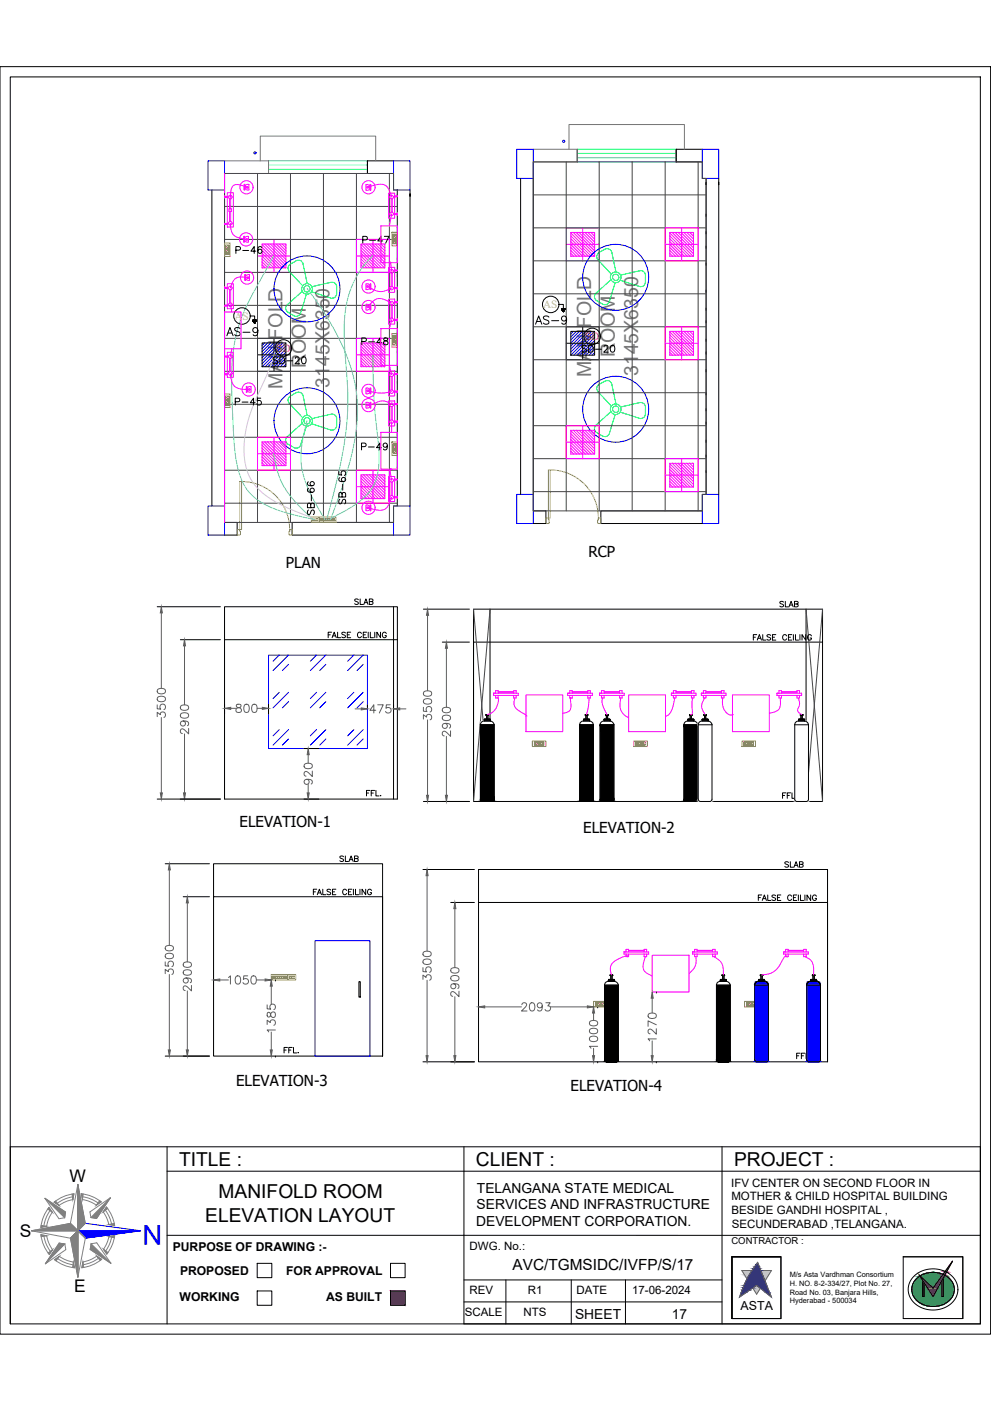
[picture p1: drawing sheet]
<svg xmlns="http://www.w3.org/2000/svg" width="420mm" height="594mm" viewBox="0 0 420 594" stroke-linecap="round" stroke-linejoin="round" font-family="sans-serif">
<defs><g id="words">
<text font-size="11.6" fill="#00f" x="68.7" y="519.5" transform="rotate(180 68.7 519.5)">N</text>
<g font-size="8.3" fill="#767676">
<text x="260.6" y="151.3" transform="rotate(-90 260.6 151.3)">ROOM</text>
<text x="129.7" y="156.2" transform="rotate(-90 129.7 156.2)">ROOM</text>
<text x="250.6" y="159.9" transform="rotate(-90 250.6 159.9)">MANIFOLD</text>
<text x="270.5" y="159.5" transform="rotate(-90 270.5 159.5)">3145X6350</text>
<text x="119.7" y="164.8" transform="rotate(-90 119.7 164.8)">MANIFOLD</text>
<text x="139.6" y="164.4" transform="rotate(-90 139.6 164.4)">3145X6350</text>
</g>
<g font-size="8.1">
<text x="75.9" y="494.4">TITLE :</text>
<text x="201.8" y="494.4">CLIENT :</text>
<text x="311.2" y="494.4">PROJECT :</text>
<text x="92.7" y="508.2">MANIFOLD ROOM</text>
<text x="87" y="518">ELEVATION LAYOUT</text>
</g>
<g font-size="7.4">
<text x="29.4" y="501.3">W</text>
<text x="8.4" y="524.6">S</text>
<text x="31.5" y="547.9">E</text>
</g>
<g font-size="7.1">
<text x="94.9" y="143.2">AS-9</text>
<text x="225.8" y="138.3">AS-9</text>
</g>
<text font-size="6.6" x="114.7" y="155.2">SD-20</text>
<text font-size="6.5" x="217.3" y="538.6">AVC/TGMSIDC/IVFP/S/17</text>
<g font-size="6.4">
<text x="249.5" y="236.3">RCP</text>
<text x="121.2" y="240.7">PLAN</text>
<text x="101.6" y="350.8">ELEVATION-1</text>
<text x="247.3" y="353.1">ELEVATION-2</text>
<text x="100.1" y="460.4">ELEVATION-3</text>
<text x="241.9" y="462.8">ELEVATION-4</text>
</g>
<g font-size="6.2">
<text x="152.4" y="104.1">P-47</text>
<text x="98.8" y="108.3">P-46</text>
<text x="152" y="147.1">P-48</text>
<text x="245.5" y="150.3">SD-20</text>
<text x="98.4" y="172.5">P-45</text>
<text x="152" y="191.6">P-49</text>
<text x="147.5" y="214.5" transform="rotate(-90 147.5 214.5)">SB-65</text>
<text x="134.1" y="219.1" transform="rotate(-90 134.1 219.1)">SB-66</text>
</g>
<g font-size="5.9">
<text x="202.2" y="505.8">TELANGANA STATE MEDICAL</text>
<text x="202.1" y="512.8">SERVICES AND INFRASTRUCTURE</text>
<text x="201.9" y="519.9">DEVELOPMENT CORPORATION.</text>
<text x="243.8" y="559.2">SHEET</text>
<text x="284.9" y="559.2">17</text>
</g>
<g font-size="5.7">
<text x="149.2" y="257.2">SLAB</text>
<text x="329.5" y="258.2">SLAB</text>
<text x="142.9" y="366.2">SLAB</text>
<text x="331.6" y="368.7">SLAB</text>
</g>
<g font-size="5.3">
<text x="154.2" y="338.3">FFL.</text>
<text x="119.2" y="447.3">FFL.</text>
<text x="314" y="555.4">ASTA</text>
</g>
<g font-size="5.2">
<text x="73.3" y="530.5">PURPOSE OF DRAWING :-</text>
<text x="76.3" y="540.5">PROPOSED</text>
<text x="121.3" y="540.5">FOR APPROVAL</text>
<text x="76.1" y="551.8">WORKING</text>
<text x="138.3" y="551.8">AS BUILT</text>
</g>
<g font-size="4.9">
<text x="310" y="503.1">IFV CENTER ON SECOND FLOOR IN</text>
<text x="310.1" y="509">MOTHER &amp; CHILD HOSPITAL BUILDING</text>
<text x="310.1" y="514.9">BESIDE GANDHI HOSPITAL ,</text>
<text x="310.2" y="520.8">SECUNDERABAD ,TELANGANA.</text>
<text x="199.1" y="530.2">DWG. No.:</text>
<text x="199.1" y="548.7">REV</text>
<text x="223.7" y="548.7">R1</text>
<text x="244.4" y="548.7">DATE</text>
<text x="268" y="548.7">17-06-2024</text>
<text x="197.1" y="558">SCALE</text>
<text x="222" y="558">NTS</text>
</g>
<g font-size="4.8" fill="#dddd6e">
<text x="230.3" y="130.6">AS</text>
<text x="99.4" y="135.5">AS</text>
</g>
<g font-size="4.4" fill="#f00">
<text x="117" y="149.2">SD</text>
<text x="247.9" y="144.3">SD</text>
</g>
<text font-size="4" x="310.1" y="527.4">CONTRACTOR :</text>
<g font-size="3.1">
<text x="334.8" y="545.2">H. NO. 8-2-334/27, Plot No. 27,</text>
<text x="334.8" y="541.5">M/s Asta Vardhman Consortium</text>
<text x="334.8" y="549">Road No. 03, Banjara Hills,</text>
<text x="334.8" y="552.7">Hyderabad - 500034</text>
</g>
</g></defs>
<!-- layer: 0 -->
<path d="M0 28.3h420v537.4h-420zM4.3 32.6h411.3v528.8h-411.3zM152.2 416.3h.6v6.5h-.6zM196.7 486.3v75.1h218.9M415.6 486.3h-411.3v75.1M331 532.9h-20.7v26.2h20.8M382.9 532.9h25.3v26.2M310.3 559v-26.1h20.8v26.1" fill="none" stroke="#000" stroke-width=".42"/>
<!-- layer: HATCH -->
<path d="M415.6 486.3v75.1" fill="none" stroke="#000" stroke-width=".42"/>
<!-- layer: TITLE -->
<g fill="none" stroke="#808080" stroke-width=".42">
<path d="M19 508.1l8.8 5.9-.4 2.4-2.4 .4zM20.8 512l1.4 2.1a13.3 13.3 0 0 0-2.4 5.9l-2.5 .5a15.7 15.7 0 0 1 3.5-8.5zM21.2 513.4a14.6 14.6 0 0 0-2.6 6.4M23 509.8a15.7 15.7 0 0 1 8.3-3.6l-.4 2.5a13.4 13.4 0 0 0-5.9 2.5zM29.8 518.8l3.2 3.1-3.2-3.1M29.8 518.8l-16.5 3.1 16.6 3.2 3.1 16.5 3.2-16.6M30.7 507.5a14.6 14.6 0 0 0-6.4 2.7M33 502.2v19.7v-19.7M34.5 506.2a15.7 15.7 0 0 1 8.4 3.4l-2 1.5a13.4 13.4 0 0 0-6-2.4zM35.1 507.5a14.6 14.6 0 0 1 6.4 2.6M36.1 518.7l-3.1-16.5-3.2 16.6M36.1 518.7l-3.1 3.2v19.7v-19.7l3.2 3.1-3.2-3.1z"/>
<path d="M38.1 513.9l8.7-6-5.9 8.8-2.4-.4zM44.7 513.2a14.6 14.6 0 0 1 2.7 6.2M45.1 511.8a15.7 15.7 0 0 1 3.5 7.8l-2.5-.4a13.3 13.3 0 0 0-2.4-5.3zM13.3 521.9h19.7l-3.1 3.2 3.1-3.2zM17.4 523.6l2.4 .4a13.3 13.3 0 0 0 2.5 5.9l-1.4 2.1a15.7 15.7 0 0 1-3.5-8.4zM18.6 524.2a14.6 14.6 0 0 0 2.7 6.4M23.1 534.2l2.1-1.5a13.3 13.3 0 0 0 5.9 2.4l.5 2.5a15.7 15.7 0 0 1-8.5-3.4M24.5 533.7a14.6 14.6 0 0 0 6.4 2.6M25.1 527.1l2.4 .4 .4 2.4-8.7 6zM34.7 537.5l.4-2.4a13.3 13.3 0 0 0 5.9-2.5l2.1 1.4a15.7 15.7 0 0 1-8.4 3.5M38.6 527.4l2.4-.4 6 8.7-8.8-5.9zM41.7 533.6a14.6 14.6 0 0 1-6.4 2.7"/>
<path d="M46.2 524.4l2.4-.3a15.7 15.7 0 0 1-3.3 7.7l-1.4-2.1a13.4 13.4 0 0 0 2.3-5.3M47.4 524.2a14.6 14.6 0 0 1-2.6 6.2"/>
</g>
<g fill="#808080" stroke="#808080" stroke-width=".42">
<path d="M33 502.2l3.1 16.5-3.1 3.2z"/>
<path d="M33 521.9v19.7l-3.1-16.5z"/>
<path d="M41 532.6l2.1 1.4-.7 .5z"/>
<path d="M38.6 527.4l8.4 8.3-8.8-5.9z"/>
<path d="M43.9 529.7l1.9 1.4-.5 .7z"/>
<path d="M35.1 535.1l.4 2.3-.8 .1z"/>
<path d="M31.1 535.1l.5 2.5-.9-.1z"/>
<path d="M20.4 531.3l1.9-1.4-1.4 2.1z"/>
<path d="M23.1 534.2l2.1-1.5-1.4 2z"/>
<path d="M25.1 527.1l2.4 .4-8.3 8.4z"/>
<path d="M13.3 521.9l16.5-3.1 3.2 3.1z"/>
<path d="M17.4 523.6l2.4 .4-2.3 .4z"/>
<path d="M17.4 519.6l2.4 .4-2.5 .5z"/>
<path d="M46.8 507.9l-5.9 8.8-2.4-.4z"/>
<path d="M42.2 509.1l.7 .5-2 1.5z"/>
<path d="M45.1 511.8l.5 .7-1.9 1.4z"/>
<path d="M34.5 506.2l.8 .1-.4 2.4z"/>
<path d="M19 508.1l8.8 5.9-.4 2.4z"/>
<path d="M30.5 506.4l.8-.2-.4 2.5z"/>
<path d="M20.8 512l1.4 2.1-1.9-1.4z"/>
<path d="M23 509.8l.6-.5 1.4 1.9z"/>
<path d="M46.1 519.2l2.3-.4 .2 .8z"/>
<path d="M46.2 524.4l2.4-.4-.1 .9z"/>
</g>
<path d="M36.1 518.7l23.5 3.2-23.4 3.1" fill="none" stroke="#00f" stroke-width=".42"/>
<path d="M33 521.9h26.6l-23.4 3.1z" fill="#00f" stroke="#00f" stroke-width=".42"/>
<!-- layer: MEP_HVAC_TEXT -->
<path d="M70.8 496.6h344.8M70.8 486.3v75.1M306.1 486.3v75.1M70.8 523.8h125.9M196.6 523.8h219M196.7 542.7h109.4M196.7 552.1h109.4M214.5 542.7v18.7M242.2 542.7v18.7M265.2 542.7v18.7" fill="none" stroke="#000" stroke-width=".42"/>
<!-- layer: 0.0 -->
<path d="M109.1 535.7h6.1v6.1h-6.1zM165.6 535.7h6.2v6.1h-6.2zM331 532.9h-20.7v26.2h20.7M331.1 532.9v26.2M382.9 532.9h25.3v26.2h-25.3zM109.1 547.4h6.1v6.1h-6.1zM165.6 547.4h6.2v6.1h-6.2zM387.6 541.1l2.9-2 3.6-1 3.7 .1 3.5 1.2 2.8 2.2 1.6 2.8 .4 3-.8 2.8-1 1.6-1.6 1.4-1.8 1.1-2.1 .8-2.2 .4-2.5-.1-4.2-1.3-1.6-1-1.7-1.7-1.4-3.3-.1-2 .4-1.7 .7-1.7zM388.4 542.4a10.2 10.2 0 0 1 15.5 1.6 6.8 6.8 0 0 1-4.8 9.4 9.3 9.3 0 0 1-12.5-5.6 6.2 6.2 0 0 1 1.8-5.4zM389.7 540.7l5.9 5.6 8.2-11.5-8.2 15zM391.1 542.8v7h.7v-5.9M400.1 541.6v8.2h-.8v-6.8" fill="none" stroke="#000" stroke-width=".42"/>
<!-- layer: MEP_HVAC_TEXT -->
<path d="M165.6 547.4l6.2 6.1v-6.1zM165.6 547.4l6.2 6.1h-6.2z" fill="#f00" stroke="#f00" stroke-width=".42"/>
<!-- layer: 0.0 -->
<g fill="#000" stroke="#000" stroke-width=".42">
<path d="M391.1 542.8l.1 .2zM400.1 541.6v1.2h-.7z"/>
<path d="M391.1 543l.7 .9zM391.1 543l.7 .9h-.7z"/>
<path d="M391.1 543.9l.7 5.9v-5.9zM391.1 543.9l.7 5.9h-.7z"/>
<path d="M399.4 542.8l.7 .2zM399.4 542.8l.7 .2z"/>
<path d="M399.3 543l.8 6.8v-6.8zM399.3 543l.8 6.8h-.8z"/>
</g>
<g fill="#139b48" stroke="#139b48" stroke-width=".42">
<path d="M395.4 539.5h.5z"/>
<path d="M395.1 554h.9z"/>
<path d="M395.4 539.5l.7 .1zM395 539.6h1.1z"/>
<path d="M395 539.6h1.3zM394.9 539.6h1.4z"/>
<path d="M394.9 539.6h1.6zM394.6 539.6h1.9z"/>
<path d="M394.6 539.6h2.1zM394.5 539.6h2.2z"/>
<path d="M394.5 539.6h2.4zM394.2 539.6h2.7z"/>
<path d="M394.2 539.6h2.9zM394.1 539.6h3z"/>
<path d="M394.1 539.6l3.2 .1zM393.8 539.7h3.5z"/>
<path d="M393.8 539.7h3.7zM393.7 539.7h3.8z"/>
<path d="M393.7 539.7l4 .1zM393.4 539.8h4.3z"/>
<path d="M393.4 539.8h4.5zM393.3 539.8h4.6z"/>
<path d="M393.3 539.8h4.8zM393 539.8h5.1z"/>
<path d="M393 539.8l5.3 .1zM392.9 539.9h5.4z"/>
<path d="M392.9 539.9h5.6zM392.6 539.9h5.9z"/>
<path d="M392.6 539.9l6.1 .1zM392.5 540h6.2z"/>
<path d="M392.5 540l6.4 .1zM392.2 540.1h6.7z"/>
<path d="M392.2 540.1h6.9zM392.1 540.1h7z"/>
<path d="M392.1 540.1l7.2 .1zM391.9 540.2h7.4z"/>
<path d="M391.9 540.2h7.5zM391.7 540.2h7.7z"/>
<path d="M391.7 540.2l8 .1zM391.5 540.3h8.2z"/>
<path d="M391.5 540.3l8.3 .1zM391.4 540.4h8.4z"/>
<path d="M391.4 540.4h8.4zM391.1 540.5h8.6z"/>
<path d="M391.1 540.5h8.6zM390.8 540.6h8.8z"/>
<path d="M390.8 540.6h8.8zM390.4 540.8h9.1z"/>
<path d="M400.5 540.8l.4 .1zM400.5 540.8l.4 .1z"/>
<path d="M390.4 540.8h9.1zM390.1 541h9.2z"/>
<path d="M400.5 540.9l.7 .2zM400.5 540.9l.7 .2h-.9z"/>
<path d="M389.9 541.1l.2 .2zM389.7 541.3h.4z"/>
<path d="M400.3 541.1l1.2 .2zM400.3 541.1l1.2 .2h-1.3z"/>
<path d="M389.7 541.3l.6 .2zM389.4 541.5l.3-.2 .6 .2z"/>
<path d="M400.2 541.3l1.6 .3zM400.2 541.3l1.6 .3h-1.7z"/>
<path d="M400.1 541.6h1.8zM400.1 541.6h1.8z"/>
<path d="M389.4 541.5l1 .3zM389.1 541.8l.3-.3 1 .3z"/>
<path d="M400.1 541.6l2 .2zM400.1 541.6l2 .2z"/>
<path d="M389.1 541.8l1.5 .2-.2-.2zM388.8 542l.3-.2 1.5 .2z"/>
<path d="M400.1 541.8l2.3 .2-.3-.2zM400.1 541.8l2.3 .2h-2.3z"/>
<path d="M388.8 542l2 .3-.2-.3zM388.5 542.3l.3-.3 2 .3z"/>
<path d="M400.1 542l2.6 .3-.3-.3zM400.1 542l2.6 .3h-2.6z"/>
<path d="M388.5 542.3l2.4 .2-.1-.2zM388.5 542.3l2.4 .2h-2.6z"/>
<path d="M400.1 542.3l2.8 .3-.2-.3zM400.1 542.3l2.8 .3h-2.8z"/>
<path d="M388.3 542.5l2.8 .3-.2-.3zM388.3 542.5l2.8 .3h-3z"/>
<path d="M388.1 542.8h3zM388.1 542.8h3z"/>
<path d="M400.1 542.6l3.1 .2-.3-.2zM400.1 542.6l3.1 .2h-3.1z"/>
<path d="M388 542.8l3.1 .3v-.3zM388 542.8l3.1 .3h-3.3z"/>
<path d="M400.1 542.8l3.3 .3-.2-.3zM400.1 542.8l3.3 .3h-3.3z"/>
<path d="M387.8 543.1l3.3 .3v-.3zM387.8 543.1l3.3 .3h-3.5z"/>
<path d="M400.1 543.1l3.5 .3-.2-.3zM400.1 543.1l3.5 .3h-3.5z"/>
<path d="M387.6 543.4l3.5 .2v-.2zM387.6 543.4l3.5 .2h-3.7z"/>
<path d="M400.1 543.4l3.7 .3-.2-.3zM400.1 543.4l3.7 .3h-3.7z"/>
<path d="M387.4 543.6l3.7 .4v-.4zM387.4 543.6l3.7 .4h-3.8z"/>
<path d="M400.1 543.7l3.8 .3-.1-.3zM400.1 543.7l3.8 .3h-3.8z"/>
<path d="M387.3 544l3.8 .3v-.3zM387.3 544l3.8 .3h-4z"/>
<path d="M400.1 544l4 .3-.2-.3zM400.1 544l4 .3h-4z"/>
<path d="M387.1 544.3l4 .3v-.3zM387.1 544.3l4 .3h-4.1z"/>
<path d="M400.1 544.3l4.1 .3-.1-.3zM400.1 544.3l4.1 .3h-4.1z"/>
<path d="M387 544.6l4.1 .3v-.3zM387 544.6l4.1 .3h-4.2z"/>
<path d="M400.1 544.6l4.2 .3-.1-.3zM400.1 544.6l4.2 .3h-4.2z"/>
<path d="M386.9 544.9l4.2 .3v-.3zM386.9 544.9l4.2 .3h-4.3z"/>
<path d="M400.1 544.9l4.3 .4-.1-.4zM400.1 544.9l4.3 .4h-4.3z"/>
<path d="M386.8 545.2l4.3 .3v-.3zM386.8 545.2l4.3 .3h-4.4z"/>
<path d="M400.1 545.3l4.4 .3-.1-.3zM400.1 545.3l4.4 .3h-4.4z"/>
<path d="M386.7 545.5l4.4 .4v-.4zM386.7 545.5l4.4 .4h-4.5z"/>
<path d="M400.1 545.6l4.5 .3-.1-.3zM400.1 545.6l4.5 .3h-4.5z"/>
<path d="M386.6 545.9l4.5 .3v-.3zM386.6 545.9l4.5 .3h-4.5z"/>
<path d="M400.1 545.9l4.5 .3v-.3zM400.1 545.9l4.5 .3h-4.5z"/>
<path d="M390.1 541l5.5 5.2 3.7-5.2zM390.1 541l5.5 5.2z"/>
<path d="M386.6 546.2l4.5 .3v-.3zM386.6 546.2l4.5 .3h-4.5z"/>
<path d="M400.1 546.2l4.5 .4v-.4zM400.1 546.2l4.5 .4h-4.5z"/>
<path d="M386.6 546.5l4.5 .4v-.4zM386.6 546.5l4.5 .4h-4.5z"/>
<path d="M400.1 546.6l4.5 .3v-.3zM400.1 546.6l4.5 .3h-4.5z"/>
<path d="M386.6 546.9l4.5 .3v-.3zM386.6 546.9l4.5 .3h-4.5z"/>
<path d="M400.1 546.9l4.5 .3v-.3zM400.1 546.9l4.5 .3h-4.5z"/>
<path d="M386.6 547.2l4.5 .3v-.3zM386.6 547.2l4.5 .3h-4.5z"/>
<path d="M400.1 547.2l4.5 .4v-.4zM400.1 547.2l4.5 .4h-4.5z"/>
<path d="M386.6 547.5l4.5 .3v-.3zM386.6 547.5l4.5 .3h-4.4z"/>
<path d="M400.1 547.6l4.4 .3 .1-.3zM400.1 547.6l4.4 .3h-4.4z"/>
<path d="M386.7 547.8l4.4 .4v-.4zM386.7 547.8l4.4 .4h-4.4z"/>
<path d="M400.1 547.9l4.3 .3 .1-.3zM400.1 547.9l4.3 .3h-4.3z"/>
<path d="M386.7 548.2l4.4 .3v-.3zM386.7 548.2l4.4 .3h-4.3z"/>
<path d="M400.1 548.2l4.2 .3 .1-.3zM400.1 548.2l4.2 .3h-4.2z"/>
<path d="M386.8 548.5l4.3 .3v-.3zM386.8 548.5l4.3 .3h-4.2z"/>
<path d="M400.1 548.5l4.1 .4 .1-.4zM400.1 548.5l4.1 .4h-4.1z"/>
<path d="M386.9 548.8l4.2 .3v-.3zM386.9 548.8l4.2 .3h-4.1z"/>
<path d="M400.1 548.9l4 .3 .1-.3zM400.1 548.9l4 .3h-4z"/>
<path d="M387 549.1l4.1 .3v-.3zM387 549.1l4.1 .3h-3.9z"/>
<path d="M400.1 549.2l3.9 .3 .1-.3zM400.1 549.2l3.9 .3h-3.9z"/>
<path d="M399.3 543.1v6.6zM399.3 543.1v6.6h-3.7z"/>
<path d="M391.8 544l3.8 5.7zM391.8 544l3.8 5.7h-3.8z"/>
<path d="M387.2 549.4l3.9 .3v-.3zM387.2 549.4l3.9 .3h-3.8z"/>
<path d="M400.1 549.5l3.7 .3 .2-.3zM400.1 549.5l3.7 .3h-3.7z"/>
<path d="M395.6 549.7l3.7 .1zM395.6 549.7l3.7 .1z"/>
<path d="M391.8 549.7l3.8 .1zM391.8 549.7l3.8 .1z"/>
<path d="M387.3 549.7l3.8 .1zM387.3 549.7l3.8 .1z"/>
<path d="M387.4 549.8h16.4zM387.4 549.8h16.4z"/>
<path d="M387.4 549.8l16.2 .2 .2-.2zM387.4 549.8l16.2 .2h-16.1z"/>
<path d="M387.5 550h16.1zM387.5 550l16.1 .1z"/>
<path d="M387.6 550.1l15.9 .2 .1-.2zM387.6 550.1l15.9 .2h-15.8z"/>
<path d="M387.7 550.3h15.8zM387.7 550.3l15.7 .1z"/>
<path d="M387.8 550.4l15.4 .2 .2-.2zM387.8 550.4l15.4 .2h-15.3z"/>
<path d="M387.9 550.6h15.3zM387.9 550.6l15.3 .1z"/>
<path d="M388 550.7l15 .2 .2-.2zM388 550.7l15 .2h-14.8z"/>
<path d="M388.2 550.9h14.8zM388.2 550.9h14.8z"/>
<path d="M388.2 550.9l14.6 .3 .2-.3zM388.2 550.9l14.6 .3h-14.4z"/>
<path d="M388.4 551.2h14.4zM388.4 551.2h14.3z"/>
<path d="M388.4 551.2h14.3zM388.4 551.2l14.1 .2z"/>
<path d="M388.7 551.4h13.8zM388.7 551.4l13.8 .1z"/>
<path d="M388.7 551.5h13.8zM388.7 551.5l13.5 .2z"/>
<path d="M388.9 551.7h13.3zM388.9 551.7h13.3z"/>
<path d="M389 551.7h13.2zM389 551.7l12.9 .2z"/>
<path d="M389.2 551.9h12.7zM389.2 551.9h12.7z"/>
<path d="M389.3 551.9h12.6zM389.3 551.9l12.4 .2z"/>
<path d="M389.5 552.1h12.2zM389.5 552.1l12.1 .1z"/>
<path d="M389.6 552.2h12zM389.6 552.2l11.7 .1z"/>
<path d="M389.8 552.3h11.5zM389.8 552.3l11.5 .1z"/>
<path d="M389.9 552.4h11.4zM389.9 552.4l11.1 .2z"/>
<path d="M390.2 552.6h10.8zM390.2 552.6h10.8z"/>
<path d="M390.2 552.6h10.8zM390.2 552.6l10.5 .1z"/>
<path d="M390.5 552.7h10.2zM390.5 552.7l10.1 .1z"/>
<path d="M390.6 552.8h10zM390.6 552.8l9.7 .1z"/>
<path d="M390.8 552.9h9.5zM390.8 552.9l9.5 .1z"/>
<path d="M390.9 553h9.4zM390.9 553l9.1 .1z"/>
<path d="M391.2 553.1h8.8zM391.2 553.1h8.7z"/>
<path d="M391.3 553.1h8.6zM391.3 553.1l8.3 .1z"/>
<path d="M391.6 553.2h8zM391.6 553.2l7.9 .1z"/>
<path d="M391.6 553.3h7.9zM391.6 553.3l7.6 .1z"/>
<path d="M391.9 553.4h7.3zM391.9 553.4h7.3z"/>
<path d="M392 553.4h7.2zM392 553.4l6.8 .1z"/>
<path d="M392.3 553.5h6.5zM392.3 553.5h6.5z"/>
<path d="M392.4 553.5h6.4zM392.4 553.5l6.1 .1z"/>
<path d="M392.7 553.6h5.8zM392.7 553.6h5.7z"/>
<path d="M392.8 553.6h5.6zM392.8 553.6l5.3 .1z"/>
<path d="M393.1 553.7h5zM393.1 553.7h4.9z"/>
<path d="M393.2 553.7h4.8zM393.2 553.7l4.5 .1z"/>
<path d="M393.5 553.8h4.2zM393.5 553.8h4.1z"/>
<path d="M393.6 553.8h4zM393.6 553.8l3.7 .1z"/>
<path d="M393.9 553.9h3.4zM393.9 553.9h3.3z"/>
<path d="M394 553.9h3.2zM394 553.9h2.8z"/>
<path d="M394.3 553.9h2.5zM394.3 553.9h2.5z"/>
<path d="M394.4 553.9h2.4zM394.4 553.9l2 .1z"/>
<path d="M394.7 554h1.7zM394.7 554h1.7z"/>
<path d="M394.8 554h1.6zM394.8 554h1.2z"/>
<path d="M395.1 554h.9zM395.3 554h.7z"/>
</g>
<g fill="#ed1f24" stroke="#ed1f24" stroke-width=".42">
<path d="M403.8 534.8l-2.4 4.3h-.7z"/>
<path d="M400.7 539.1h.7z"/>
<path d="M399.8 540.4l.3 .1z"/>
<path d="M400.1 540.5h.6z"/>
<path d="M400.7 539.1l.7 .2zM401 539.3h.4z"/>
<path d="M400.7 539.1l.3 .2zM400.7 539.1l.3 .2z"/>
<path d="M400.6 539.3l.7 .1zM400.6 539.3l.7 .1z"/>
<path d="M400.5 539.4l.3 1 .5-1zM400.5 539.4l.3 1h-1z"/>
<path d="M399.8 540.4h1zM399.8 540.4l.9 .1z"/>
<path d="M400.1 540.5l.5 .1zM400.3 540.6h.3z"/>
<path d="M399.7 540.5l.6 .1zM399.7 540.5l.6 .1z"/>
<path d="M399.6 540.6l1 .1zM399.6 540.6l1 .1z"/>
<path d="M399.6 540.7l.8 .4 .2-.4zM399.6 540.7l.8 .4h-1.1z"/>
<path d="M399.3 541.1l-1.8 5.2 2.9-5.2zM399.3 541.1l-1.8 5.2h-1.9z"/>
<path d="M390 541.1l5.6 5.2zM390 541.1l5.6 5.2h-2.3z"/>
<path d="M393.3 546.3l2.3 3.5zM393.3 546.3h4.2l-1.9 3.5z"/>
</g>
<!-- layer: 0 -->
<path d="M389.7 540.7l.4 .3z" fill="#ed1f24" stroke="#ed1f24" stroke-width=".42"/>
<g fill="#c7c8ca" stroke="#c7c8ca" stroke-width=".42">
<path d="M316.1 541.3h1.1l-.2 .5z"/>
<path d="M322.6 538.7h4.5l-2.2 3.5z"/>
<path d="M319.2 546.2l1.6-1.2 1.4 1.2z"/>
<path d="M319.2 546.2l3.2 .1z"/>
<path d="M314.5 538.7l4.4 .5 .3-.5zM314.5 538.7l4.4 .5h-4.1z"/>
<path d="M314.8 539.2l3.7 .4 .4-.4zM314.8 539.2l3.7 .4h-3.5z"/>
<path d="M315 539.6l3.2 .4 .3-.4zM315 539.6l3.2 .4h-2.9z"/>
<path d="M315.3 540l2.6 .4 .3-.4zM315.3 540l2.6 .4h-2.3z"/>
<path d="M315.6 540.4l1.9 .5 .4-.5zM315.6 540.4l1.9 .5h-1.7z"/>
<path d="M315.8 540.9l1.4 .4 .3-.4zM315.8 540.9l1.4 .4h-1.1z"/>
<path d="M316.1 541.3l.3 .5h.6zM316.4 541.8h.6l-.3 .4z"/>
<path d="M322.6 538.7l1.4 3.5h.9zM324 542.2h.9l-.6 .9z"/>
<path d="M319.2 546.2l3.2 .1zM319.2 546.3h3.2l-1.6 2.5z"/>
</g>
<path d="M319.4 538.7h-4.9l2.2 3.5M321.2 535.3l5.9 14.7-6.3-5-7.3 5 3.4-8.1zM322.6 538.7h4.5l-2.8 4.4M319.2 546.2l1.6 2.6 1.6-2.5" fill="none" stroke="#636466" stroke-width=".42"/>
<g fill="#293189" stroke="#293189" stroke-width=".42">
<path d="M321.2 535.3l.4 .9h-1z"/>
<path d="M314.2 548.1h2.2l-2.9 1.9z"/>
<path d="M320.8 545h4.3l1.2 3.1z"/>
<path d="M320.6 536.2l1.3 .8-.3-.8zM320.6 536.2l1.3 .8h-1.9z"/>
<path d="M320 537l2.2 .9-.3-.9zM320 537l2.2 .9h-2.8z"/>
<path d="M319.4 537.9l3.2 .8-.4-.8zM319.4 537.9l3.2 .8h-3.8z"/>
<path d="M318.8 538.7l3.9 .5-.1-.5zM318.8 538.7l3.9 .5h-4.2z"/>
<path d="M318.5 539.2l4.4 .4-.2-.4zM318.5 539.2l4.4 .4h-4.7z"/>
<path d="M318.2 539.6l4.9 .5-.2-.5zM318.2 539.6l4.9 .5h-5.1z"/>
<path d="M318 540.1l5.3 .4-.2-.4zM318 540.1l5.3 .4h-5.6z"/>
<path d="M317.7 540.5l5.8 .5-.2-.5zM317.7 540.5l5.8 .5h-6.1z"/>
<path d="M317.4 541l6.2 .4-.1-.4zM317.4 541l6.2 .4h-6.4z"/>
<path d="M317.2 541.4l6.6 .5-.2-.5zM317.2 541.4l6.6 .5h-6.9z"/>
<path d="M316.9 541.9l7.1 .4-.2-.4zM316.9 541.9l7.1 .4h-7.3z"/>
<path d="M316.7 542.3l7.5 .5-.2-.5zM316.7 542.3l7.5 .5h-7.7z"/>
<path d="M316.5 542.8l7.9 .5-.2-.5zM316.5 542.8l7.9 .5h-8.2z"/>
<path d="M316.2 543.3l8.4 .4-.2-.4zM316.2 543.3l8.4 .4h-8.6z"/>
<path d="M316 543.7l8.7 .5-.1-.5zM316 543.7l8.7 .5h-8.9z"/>
<path d="M315.8 544.2l9.1 .5-.2-.5zM315.8 544.2l9.1 .5h-9.3z"/>
<path d="M315.6 544.7l9.5 .3-.2-.3zM315.6 544.7l9.5 .3h-9.6z"/>
<path d="M315.5 545h5.3zM315.5 545l5.1 .2z"/>
<path d="M315.4 545.2l3.8 .9 1.4-.9zM315.4 545.2l3.8 .9h-4.2z"/>
<path d="M315 546.1l2.8 1 1.4-1zM315 546.1l2.8 1h-3.2z"/>
<path d="M320.8 545l3.8 3.1h1.7zM324.6 548.1h1.7l.8 1.9z"/>
<path d="M314.6 547.1l1.8 1 1.4-1zM314.6 547.1l1.8 1h-2.2z"/>
</g>
<!-- layer: MEP_HVAC_COPPER_PIPE -->
<g fill="none" stroke="#00f" stroke-width=".42">
<circle cx="239" cy="59.9" r=".47"/>
<circle cx="108.1" cy="64.8" r=".47"/>
</g>
<!-- layer: Window -->
<path d="M113.8 68.2h42M113.8 70h42M113.8 73.6h42M113.8 71.8h42M244.7 63.3h42M244.7 65h42M244.7 68.7h42M244.7 66.9h42" fill="none" stroke="#0ff" stroke-width=".42"/>
<!-- layer: wall -->
<path d="M113.8 68.2v5.4M155.8 68.2v5.4M244.7 63.3v5.4M286.7 63.3v5.4" fill="none" stroke="#000" stroke-width=".42"/>
<!-- layer: walls -->
<g fill="none" stroke="#000" stroke-width=".42">
<path d="M166.9 68.2h-11.1v5.4h11.1M220.7 75.6v134M226.1 75.6v134M297.7 63.3h-11v5.4h11M299.4 75.6v2.7v-1M299.4 77.8v131.8M304.7 75.6v2.7v-1M304.7 78.3v131.3M89.8 80.6v133.9M95.2 80.6v133.9M168.5 80.6v2.6v-1M168.5 82.7v131.8"/>
<path d="M168.5 95.7v1M173.8 80.6v2.6v-1M173.8 83.2v131.3M299.4 90.8v1M299.4 98.2v1M168.5 103.1v1M168.5 109.2v1.1M168.5 116.4v1M299.4 104.3v1M299.4 111.5v1M168.5 127.9v1M168.5 135.5v1"/>
<path d="M299.4 123v1M299.4 130.6v1M299.4 135.9v1.1M168.5 140.8v1.1M168.5 148.7v1M168.5 154.1v1M299.4 143.8v1M299.4 149.2v1M299.4 156.7v1M168.5 161.6v1M168.5 171.4v1M168.5 178.2v1"/>
<path d="M299.4 166.5v1M299.4 173.3v1M299.4 178.9v1M168.5 183.8v1M168.5 191.5v1.1M168.5 197.8v1M299.4 186.6v1.1M299.4 192.9v1M299.4 199.4v1M168.5 204.3v1"/>
</g>
<!-- layer: D.F -->
<path d="M95.2 68.2h18.6v5.4h-18.6M110.3 68.2v-10.5h49v10.5M226.1 63.3h18.6v5.4h-18.6M241.2 63.3v-10.5h49v10.5" fill="none" stroke="#767676" stroke-width=".42"/>
<!-- layer: col -->
<path d="M88.2 68.2h7v12.4h-7zM219.1 63.3h7v12.3h-7zM88.2 214.5h7v12.4h-7zM166.9 214.5h6.9v12.4h-6.9zM219.1 209.6h7v12.4h-7zM297.7 209.6h7v12.4h-7z" fill="none" stroke="#00f" stroke-width=".42"/>
<!-- layer: P-Wall -->
<path d="M166.9 68.2h6.9v12.4h-6.9zM297.7 63.3h7v12.3h-7z" fill="none" stroke="#00f" stroke-width=".42"/>
<!-- layer: D.F -->
<path d="M226.1 216.6h5.3v5.4h-5.3M297.7 216.6h-43v5.4h43M95.2 221.5h5.4v5.4h-5.4M166.9 221.5h-43v5.4h43" fill="none" stroke="#000" stroke-width=".42"/>
<!-- layer: DOOR -->
<path d="M232.5 199.3h.8v20.4h-.8zM233.3 199.3a20.4 20.4 0 0 1 20.4 21.2M101.6 204.2h.8v20.4h-.8zM102.4 204.2a20.4 20.4 0 0 1 20.4 21.2M253.7 219.7h1v2.3h-1l-.4-.4zM100.6 224.6h1v.8h.4v1.1l-.4 .4h-1zM122.8 224.6h1.1v2.3h-1.1l-.3-.4zM232.5 221.9l-1.1 .1v-2.3h1.1v.8h.3v1.1l-.3 .3" fill="none" stroke="#c8c92d" stroke-width=".42"/>
<!-- layer: ELE-36W LED LIGHT -->
<g fill="none" stroke="#f0f" stroke-width=".42">
<path d="M240.1 96.6h13.9v14h-13.9zM242 100l8.7 8.7M242 98.8l9.9 9.9M242 98.6h10.1v10.1h-10.1zM243.1 98.6l9 9M244.3 98.6l7.8 7.8M245.5 98.6l6.6 6.5M246.8 98.6l5.3 5.3M247.1 96.6v14M248 98.6l4.1 4.1M249.2 98.6l2.9 2.8M250.5 98.6l1.6 1.6"/>
<path d="M251.7 98.6l.4 .4M282 96.6h14v14h-14zM284 98.6h10v10.1h-10zM284 100l8.6 8.7M284 98.8l9.9 9.9M285 98.6l9 9M286.2 98.6l7.8 7.8M287.5 98.6l6.5 6.5M288.7 98.6l5.3 5.3M289 96.6v14M289.9 98.6l4.1 4.1M291.2 98.6l2.8 2.8"/>
<path d="M292.4 98.6l1.6 1.6M293.7 98.6l.3 .4M109.2 101.5h14v14h-14zM109.2 108.5h14M111.1 113.6h.1M111.1 112.3l1.3 1.3M111.1 111.1l2.5 2.5M111.1 109.8l3.7 3.8M111.1 108.6l5 5M111.1 107.4l6.2 6.2M111.1 106.1l7.4 7.5M111.1 104.9l8.7 8.7"/>
<path d="M111.1 103.7l9.9 9.9M111.1 103.5h10.1v10.1h-10.1zM112.2 103.5l9 9M113.4 103.5l7.8 7.8M114.6 103.5l6.6 6.5M115.9 103.5l5.3 5.3M116.2 101.5v14M117.1 103.5l4.1 4.1M118.3 103.5l2.9 2.8M119.6 103.5l1.6 1.6M120.8 103.5l.4 .4M151.1 101.5h14v14h-14z"/>
<path d="M151.1 108.5h14M153.1 103.5h10.1v10.1h-10.1zM153.1 113.6h.1M153.1 112.3l1.2 1.3M153.1 111.1l2.4 2.5M153.1 109.8l3.7 3.8M153.1 108.6l4.9 5M153.1 107.4l6.2 6.2M153.1 106.1l7.4 7.5M153.1 104.9l8.6 8.7M153.1 103.7l9.9 9.9M154.1 103.5l9.1 9"/>
<path d="M155.3 103.5l7.9 7.8M156.6 103.5l6.6 6.5M157.8 103.5l5.4 5.3M158.1 101.5v14M159.1 103.5l4.1 4.1M160.3 103.5l2.9 2.8M240.1 103.6h13.9M242 108.6v.1M242 107.4l1.3 1.3M242 106.2l2.5 2.5M242 104.9l3.7 3.8M242 103.7l5 5"/>
<path d="M242 102.5l6.2 6.2M242 101.2l7.4 7.5M282 103.6h14M284 108.6v.1M284 107.4l1.2 1.3M284 106.2l2.4 2.5M284 104.9l3.7 3.8M284 103.7l4.9 5M284 102.5l6.1 6.2M284 101.2l7.4 7.5M282 138.6h14v13.9h-14zM289 138.6v13.9"/>
<path d="M151.1 143.5h14v14h-14zM151.1 150.5h14M153.1 146.8l8.6 8.7M153.1 145.4h10.1v10.1h-10.1zM153.1 155.5h.1M153.1 154.3l1.2 1.2M153.1 153l2.4 2.5M153.1 151.8l3.7 3.7M153.1 150.6l4.9 4.9M153.1 149.3l6.2 6.2M153.1 148.1l7.4 7.4M153.1 145.6l9.9 9.9"/>
<path d="M154.1 145.4l9.1 9.1M155.3 145.4l7.9 7.8M156.6 145.4l6.6 6.6M157.8 145.4l5.4 5.4M158.1 143.5v14M159.1 145.4l4.1 4.1M282 145.6h14M284 145.6l4.9 5M284 140.7l9.9 9.9M284 140.5h10v10.1h-10zM284 150.6h.1M284 149.4l1.2 1.2"/>
<path d="M284 148.1l2.4 2.5M284 146.9l3.7 3.7M284 144.4l6.1 6.2M284 143.2l7.4 7.4M284 141.9l8.6 8.7M285 140.5l9 9.1M286.2 140.5l7.8 7.8M287.5 140.5l6.5 6.6M288.7 140.5l5.3 5.3M289.9 140.5l4.1 4.1M291.2 140.5l2.8 2.9M292.4 140.5l1.6 1.6"/>
<path d="M293.7 140.5l.3 .4M109.2 185.4h14v14h-14zM109.2 192.4h14M111.1 187.4h10.1v10h-10.1zM111.1 197.4h.1M111.1 196.2l1.3 1.2M111.1 195l2.5 2.4M111.1 193.7l3.7 3.7M111.1 192.5l5 4.9M111.1 191.3l6.2 6.1M111.1 190l7.4 7.4M111.1 188.8l8.7 8.6"/>
<path d="M111.1 187.6l9.9 9.8M112.2 187.4l9 9M113.4 187.4l7.8 7.8M114.6 187.4l6.6 6.5M115.9 187.4l5.3 5.3M116.2 185.4v14M117.1 187.4l4.1 4.1M118.3 187.4l2.9 2.8M119.6 187.4l1.6 1.6M120.8 187.4l.4 .4M151.1 199.4h14v14h-14zM158.1 199.4v14"/>
<path d="M240.1 180.5h13.9v14h-13.9zM240.1 187.5h13.9M242 182.5h10.1v10h-10.1zM242 192.5h.1M242 191.3l1.3 1.2M242 190.1l2.5 2.4M242 188.8l3.7 3.7M242 187.6l5 4.9M242 186.4l6.2 6.1M242 185.1l7.4 7.4M242 183.9l8.7 8.6M242 182.7l9.9 9.8"/>
<path d="M243.1 182.5l9 9M244.3 182.5l7.8 7.8M245.5 182.5l6.6 6.5M246.8 182.5l5.3 5.3M247.1 180.5v14M248 182.5l4.1 4.1M249.2 182.5l2.9 2.8M250.5 182.5l1.6 1.6M251.7 182.5l.4 .3M282 194.5h14v14h-14zM284 196.4h10v10.1h-10zM284 199.1l7.4 7.4"/>
<path d="M284 197.9l8.6 8.6M284 196.6l9.9 9.9M285 196.4l9 9.1M286.2 196.4l7.8 7.8M287.5 196.4l6.5 6.6M288.7 196.4l5.3 5.4M289 194.5v14M289.9 196.4l4.1 4.1M291.2 196.4l2.8 2.9M292.4 196.4l1.6 1.7M293.7 196.4l.3 .4M151.1 206.4h14"/>
<path d="M153.1 201.3h10.1v10.1h-10.1zM153.1 211.4h.1M153.1 210.2l1.2 1.2M153.1 209l2.4 2.4M153.1 207.7l3.7 3.7M153.1 206.5l4.9 4.9M153.1 205.2l6.2 6.2M153.1 204l7.4 7.4M153.1 202.8l8.6 8.6M153.1 201.5l9.9 9.9M154.1 201.3l9.1 9.1M155.3 201.3l7.9 7.8"/>
<path d="M156.6 201.3l6.6 6.6M157.8 201.3l5.4 5.4M159.1 201.3l4.1 4.1M160.3 201.3l2.9 2.9M161.5 201.3l1.7 1.7M162.8 201.3l.4 .4M282 201.5h14M284 206.5h.1M284 205.3l1.2 1.2M284 204l2.4 2.5M284 202.8l3.7 3.7M284 201.6l4.9 4.9"/>
<path d="M284 200.3l6.1 6.2"/>
</g>
<!-- layer: ELE-36W EMERGENCY  LED LIGHT -->
<path d="M240.1 138.6h13.9v13.9h-13.9zM247.1 138.6v13.9M109.2 143.5h14v14h-14zM109.2 150.5h14M111.1 145.4h10.1v10.1h-10.1zM116.2 143.5v14M240.1 145.6h13.9M242 140.5h10.1v10.1h-10.1z" fill="none" stroke="#000" stroke-width=".42"/>
<g fill="none" stroke="#00f" stroke-width=".42">
<path d="M112.2 145.4l-1.1 1.1M113.5 145.4l-2.4 2.4M114.8 145.4l-3.7 3.7M116.1 145.4l-5 5M117.3 145.4l-6.2 6.2M118.6 145.4l-7.5 7.5M119.9 145.4l-8.8 8.8M121.2 145.4l-10.1 10.1M121.2 146.7l-8.8 8.8M243.1 140.5l-1.1 1.1M244.4 140.5l-2.4 2.4M245.7 140.5l-3.7 3.7"/>
<path d="M247 140.5l-5 5M248.2 140.5l-6.2 6.2M249.5 140.5l-7.5 7.5M250.8 140.5l-8.8 8.8M252.1 140.5l-10.1 10.1M252.1 141.8l-8.8 8.8M252.1 143.1l-7.5 7.5"/>
</g>
<!-- layer: ELE-1200MM CEILINGFAN -->
<g fill="none" stroke="#0f0" stroke-width=".42">
<path d="M254 107.1l2.5-1.4a1.96 1.96 0 0 1 2.9 1.3l1.8 8.3M254 107.1a1.96 1.96 0 0 0-.5 3l5.7 6.2M259 118.6l-6.3 5.8a1.95 1.95 0 0 0 .3 3.1l2.5 1.5a1.96 1.96 0 0 0 2.8-1.1l2.5-8.1M262.9 118.8l8.2 2.7a1.96 1.96 0 0 0 2.5-1.9M263.1 116.7l8.2-1.9a1.96 1.96 0 0 1 2.4 1.9l-.1 2.9M128.1 123.5l-6.3 5.8a1.96 1.96 0 0 0 .3 3.1l2.5 1.5a1.96 1.96 0 0 0 2.9-1.1l2.4-8.1M130.3 120.2l-1.8-8.3a1.96 1.96 0 0 0-2.9-1.3l-2.5 1.4a1.96 1.96 0 0 0-.5 3l5.7 6.2M132 123.7l8.2 2.7M132.2 121.6l8.2-1.9a1.96 1.96 0 0 1 2.4 1.9l-.1 2.9a1.96 1.96 0 0 1-2.5 1.9M128.1 179.5l-6.3 5.7a1.96 1.96 0 0 0 .3 3.1l2.5 1.5a1.96 1.96 0 0 0 2.9-1.1l2.4-8M130.3 176.2l-1.8-8.4a1.96 1.96 0 0 0-2.9-1.3l-2.5 1.4a1.96 1.96 0 0 0-.5 3.1l5.7 6.1M132 179.6l8.2 2.7"/>
<path d="M132.2 177.5l8.2-1.9a1.96 1.96 0 0 1 2.4 2l-.1 2.8a1.96 1.96 0 0 1-2.5 1.9M259 174.5l-6.3 5.8a1.96 1.96 0 0 0 .3 3.1l2.5 1.5a1.96 1.96 0 0 0 2.8-1.1l2.5-8M261.2 171.3l-1.8-8.4a1.96 1.96 0 0 0-2.9-1.3l-2.5 1.4a1.96 1.96 0 0 0-.5 3.1l5.7 6.1M263.1 172.6l8.2-1.9a1.96 1.96 0 0 1 2.4 1.9l-.1 2.9a1.96 1.96 0 0 1-2.5 1.9l-8.2-2.7"/>
<circle cx="261" cy="117.6" r="1.34"/>
<circle cx="261" cy="117.6" r="2.25"/>
<circle cx="130.2" cy="122.5" r="1.34"/>
<circle cx="130.2" cy="122.5" r="2.25"/>
<circle cx="130.2" cy="178.4" r="1.34"/>
<circle cx="130.2" cy="178.4" r="2.25"/>
<circle cx="261" cy="173.5" r="1.34"/>
<circle cx="261" cy="173.5" r="2.25"/>
</g>
<g fill="none" stroke="#00f" stroke-width=".42">
<circle cx="261" cy="117.6" r="14"/>
<circle cx="130.2" cy="122.5" r="14"/>
<circle cx="130.2" cy="178.4" r="14"/>
<circle cx="261" cy="173.5" r="14"/>
</g>
<!-- layer: ELE-LIGHTING WIRING -->
<g fill="none" stroke="#454545" stroke-width=".42">
<path d="M95.2 73.6h71.7v7h1.6v133.9h-1.6v7h-71.7zM109.2 73.6v147.9M123.2 73.6v147.9M137.1 73.6v147.9M151.1 73.6v147.9M165.1 73.6v147.9M226.1 68.7h71.6v6.9h1.7v134h-1.7v7h-71.6zM240.1 68.7v147.9M254 68.7v147.9M268 68.7v147.9M282 68.7v147.9M296 68.7v147.9"/>
<path d="M95.2 87.5h73.3M226.1 82.6h73.3M226.1 96.6h73.3M95.2 101.5h73.3M95.2 115.5h73.3M226.1 110.6h73.3M95.2 129.5h73.3M226.1 124.6h73.3M226.1 138.6h73.3M95.2 143.5h73.3M95.2 157.5h73.3M226.1 152.5h73.3"/>
<path d="M95.2 171.4h73.3M226.1 166.5h73.3M95.2 185.4h73.3M95.2 199.4h73.3M226.1 180.5h73.3M226.1 194.5h73.3M95.2 213.4h73.3M226.1 208.5h73.3"/>
</g>
<!-- layer: FA-BELOW SMOKE DERECTOR -->
<g fill="none" stroke="#000" stroke-width=".42">
<circle cx="120.2" cy="147.5" r="3.5"/>
<circle cx="251.1" cy="142.6" r="3.5"/>
</g>
<!-- layer: FA-ABOVE SMOKE DETECTOR -->
<g fill="none" stroke="#000" stroke-width=".42">
<path d="M106.1 134h1.9v1.8M237 129.1h1.8v1.8"/>
<circle cx="102.6" cy="134" r="3.5"/>
<circle cx="233.5" cy="129.1" r="3.5"/>
</g>
<!-- layer: ELE-4M RAW P.SB -->
<g fill="none" stroke="#ffbf00" stroke-width=".42">
<path d="M135.5 219.2h6.9v2.3h-6.9zM135.9 219.7h1.4v1.2h-1.4zM137.4 219.7h.6v1.2h-.6zM138.2 219.7h.6v1.2h-.6zM139 219.7h.7v1.2h-.7zM139.8 219.7h.7v1.2h-.7zM140.7 219.7h1.3v1.2h-1.3zM136.6 220.3h-.2M136.6 220.3l-.2 .1M136.6 220v.2M136.6 220.3l.2 .1M136.7 220.3l.1 .1"/>
<path d="M136.7 220l-.1 .2M141.3 220.3h-.2M141.3 220.3l-.1 .1M141.3 220v.2M141.4 220.3l.1 .1M141.4 220v.2M115 413.2h6.9v2.3h-6.9zM115.4 413.9h1.3v1.2h-1.3zM115.9 414.4l.1 .1M115.9 414.3l.1 .2M116 414.5v.2M116.1 414.5v.2"/>
<path d="M116.2 414.4l-.1 .1M116.3 414.5h-.2M116.9 413.9h.6v1.2h-.6zM117.7 413.9h.7v1.2h-.7zM118.5 413.9h.7v1.2h-.7zM119.4 413.9h.6v1.2h-.6zM120.1 413.9h1.4v1.2h-1.4zM120.6 414.3v.1M120.7 414.7h.1M121 414.4l-.2 .1M121 414.5h-.2"/>
<circle cx="136.6" cy="220.3" r=".45"/>
<circle cx="136.6" cy="220.3" r=".04"/>
<circle cx="141.3" cy="220.3" r=".45"/>
<circle cx="141.3" cy="220.3" r=".04"/>
<circle cx="116.1" cy="414.5" r=".45"/>
<circle cx="116.1" cy="414.5" r=".04"/>
<circle cx="120.8" cy="414.5" r=".45"/>
<circle cx="120.8" cy="414.5" r=".04"/>
</g>
<!-- layer: ELE-4M UPS P.SB -->
<path d="M132 219.2h3.2v2.3h-3.2zM122.2 413.2h3.2v2.3h-3.2zM122.7 413.9h.6v1.2h-.6zM123.5 413.9h.6v1.2h-.6zM124.3 413.9h.6v1.2h-.6z" fill="none" stroke="#ffbf00" stroke-width=".42"/>
<!-- layer: ELE-LIGHTING WIRING -->
<path d="M116.1 108.4l-3 5.6a124.2 124.2 0 0 0-12 24.5 100.4 100.4 0 0 0-2.6 33.4 146.1 146.1 0 0 0 2 25.3l.9 3.5a22.2 22.2 0 0 0 15.6 15.3 106.3 106.3 0 0 0 16.6 4.4M158.1 108.5l-4.8 5.4-3.4 5.9a52.4 52.4 0 0 0-3.8 26.9l.7 9.1a133.8 133.8 0 0 1-4.6 50.4l-3.7 14.1M130.3 122.3a103.6 103.6 0 0 1 19.8 38.5 72.3 72.3 0 0 1-2.4 37.1l-3 9.6-4.5 12.8M158.1 150.5l.4 17 1.4 15.6a47.5 47.5 0 0 1-.4 20 24.9 24.9 0 0 1-13 13.4l-7.2 3.8M130.1 178.4a45.5 45.5 0 0 0-2 21 58.2 58.2 0 0 0 8.2 18.4l1.4 2.5M116 192.4l.4 2.1a35.3 35.3 0 0 0 12.5 22.1l3.9 3.7" fill="none" stroke="#63d7b6" stroke-width=".42"/>
<path d="M116.5 149.2l-2.6 7.9-7.2 16.5a40.2 40.2 0 0 0-1.5 27.2 25.7 25.7 0 0 0 13.6 13.1l6.1 2.8 9.5 3.6" fill="none" stroke="#ddbad0" stroke-width=".42"/>
<!-- layer: ELE-2NOS OF 6-16 RAW POWER SOCKET -->
<g fill="none" stroke="#ff7f00" stroke-width=".42">
<path d="M166.2 98.5h2.3v5.7h-2.3zM166.6 99.4h1.5h-1.5v.5h1.5v1.4h-1.5M168.1 99.4v.5v-.5M95.2 103h2.3v5.7h-2.3zM95.6 105.8v-.5v.5M95.6 103.9h1.5v1.3h-1.5zM95.6 107.9v-.6v.6M95.6 107.3h1.5v.6h-1.5h1.5M95.6 105.9v1.4h1.5M95.6 105.8h1.5M95.6 105.3h1.5M95.8 105.4v.4h1.1"/>
<path d="M95.8 107.4v.4h1.1M95.9 104.5l.3 .1zM95.9 106.5l.3 .1zM96.6 104.9h.1M96.6 106.9l.1 .1M96.7 104.2l-.1 .1M96.7 106.2l-.1 .1M166.6 102h1.5v1.3h-1.5zM166.6 101.4h1.5M166.6 101.9h1.5M168.1 101.4v.5v-.5M166.2 141.5h2.3v5.7h-2.3z"/>
<path d="M166.6 145h1.5v1.3h-1.5zM166.6 142.4h1.5h-1.5v.5h1.5M166.6 143h1.5v1.3M166.6 144.3h1.5M166.6 144.9h1.5M166.7 142.4h1.2v.5M166.7 144.5h1.2v.4M167.6 145.6v.1M167.6 143.6v.1M168.1 144.4v.5v-.5M168.1 142.4v.5v-.5M95.2 167h2.3v5.8h-2.3z"/>
<path d="M95.6 169.9v-.6v.6M95.6 167.9h1.5v1.3h-1.5zM95.6 171.9v-.5v.5M95.6 171.4h1.5v.5h-1.5h1.5M95.6 169.9h1.5M95.6 169.3h1.5M95.6 169.9v1.4h1.5M95.8 169.4v.4h1.1M95.8 171.4v.4h1.1M95.9 168.5l.3 .1zM95.9 170.5l.3 .1zM166.2 187.4h2.3v5.7h-2.3z"/>
<path d="M166.6 190.9h1.5v1.3h-1.5zM166.6 188.3h1.5h-1.5v.5h1.5M166.6 188.9h1.5v1.3h-1.5M166.6 190.3h1.5M166.6 190.8h1.5M166.7 188.3h1.2v.4M166.7 190.3h1.2v.5M167.5 191.5l.3 .1zM167.5 189.5h.3zM168.1 190.3v.5v-.5M168.1 188.3v.5v-.5M225.7 314.2h5.7v2.4h-5.7z"/>
<path d="M226.6 314.6h.5h-.5M226.6 314.8h.5v1.2l-.5-.1zM227.1 314.6v1.5h-.5v-1.5v1.5M227.4 315.6l.2 .2zM227.8 314.9l.1 .3zM228.2 315.8h.1M228.6 314.6h.5h-.5M228.6 314.6v1.5M228.7 314.8h.4v1.2l-.4-.1M229.1 314.6v1.5h-1.9v-1.5h1.3v1.5M229.2 314.6h1.3v1.5h-1.3zM229.4 315.6l.2 .2z"/>
<path d="M229.8 314.9l.1 .3zM230.3 315.8h.1M268.7 314.2h5.7v2.4h-5.7zM269.6 314.6h.5h-.5M270.1 314.8h-.5v1.2l.5-.1M270.1 314.6v1.5h-.5v-1.5v1.5M270.4 315.6l.2 .2zM270.8 314.9l.1 .3zM271.2 315.8h.1M271.6 314.6h.5h-.5M271.6 314.6v1.5M271.7 314.8h.4v1.2l-.4-.1"/>
<path d="M272.1 314.6v1.5h-1.9v-1.5h1.3v1.5M272.2 314.6h1.3v1.5h-1.3zM272.4 315.6l.2 .2zM272.8 314.9l.1 .3zM273.3 315.8h.1M314.6 314.2h5.7v2.4h-5.7zM315.5 314.6h.5h-.5M315.9 314.8h-.4v1.2l.4-.1M316 314.6v1.5h-.5v-1.5v1.5M316.3 315.6l.2 .2zM316.7 314.9v.3zM317.1 315.8h.1"/>
<path d="M317.4 314.6h-1.3v1.5h1.9v-1.5M317.4 314.6v1.5M317.5 314.6h.5h-.5M318 314.8h-.5v1.2l.5-.1M318.1 314.6h1.3v1.5h-1.3zM318.3 315.6l.2 .2zM318.7 314.9l.1 .3zM319.1 315.8h.1M251.7 424.6h5.7v2.4h-5.7zM252.5 425h.6h-.6M252.5 426.5v-1.5v1.5h.6M252.6 425.2h.4v1.2h-.4z"/>
<path d="M252.6 426.3h.4M253.1 426.5l.1-1.5h1.3v1.5M253.4 426l.2 .2zM253.8 425.3v.3zM254.2 426.2h.1M254.6 425h.5h-.5M254.6 425v1.5M254.6 425.2h.4v1.2h-.4M254.6 426.3h.4M255.1 425v1.5h-1.9M255.2 425h1.3v1.5h-1.3zM255.4 426l.2 .2z"/>
<path d="M255.8 425.3v.3zM256.2 426.2h.1M315.7 424.6h5.7v2.4h-5.7zM316.5 425h.6h-.6M316.6 426.3h.4M317 425.2h-.4v1.2h.4M317.1 425v1.5h-.6v-1.5v1.5M317.4 426l.2 .2zM317.8 425.3v.3zM318.2 426.2h.1M318.6 425h.5h-.5M318.6 425v1.5"/>
<path d="M318.6 425.2h.5v1.2h-.5M318.6 426.3h.5M319.1 425v1.5h-1.9v-1.5h1.3v1.5M319.2 425h1.3v1.5h-1.3zM319.4 426l.2 .2zM319.8 425.3v.3zM320.2 426.2h.1"/>
</g>
<!-- layer: EQP ASBUILT -->
<g fill="none" stroke="#000" stroke-width=".42">
<path d="M66.7 257.3h26.7M95.2 257.3h73.3v81.5h-73.3zM166.9 257.3v81.5M179.5 258.3h19.5M207.8 258.3v81.6M341.7 258.3v81.6M76.5 271.3h16.9M95.2 271.3h73.3M187.5 272.3h11.5M348.7 272.3h-147.9v67.6h147.9v-81.6h-147.9v81.6M95.2 298.6v4.2M113.8 298.6v4.2"/>
<path d="M155.8 298.9v1.1M128.9 317.4h6.3M66.7 338.8h26.7M179.5 339.9h19.5M70 366.3h18.8M179.3 368.7h21.8M77.7 380.2h11.1M90.5 380.2h71.7v67.6h-71.7v-81.5h71.7v81.5M191.1 382.7h10M202.9 382.7h148v67.6h-148v-81.6h148v81.6M116.8 415.5h.1M253.4 427h.1"/>
<path d="M278.3 420.7h.1M70 447.8h18.8M116.8 447.8h.1M179.3 450.3h21.8M253.4 450.3h.1M278.3 450.3h.1"/>
</g>
<g fill="none" stroke="#00f" stroke-width=".42">
<path d="M118.4 277.8l-2.6 2.6M122.3 277.8l-6.5 6.5M134.2 277.8l-2.6 2.6M138.1 277.8l-6.5 6.5M150 277.8l-2.6 2.6M154 277.8l-6.6 6.5M118.4 293.6l-2.6 2.6M122.3 293.6l-6.5 6.6M122.3 281.7l-2.6 2.6M122.3 297.5l-2.6 2.7M134.2 293.6l-2.6 2.6M138.2 293.6l-6.6 6.6"/>
<path d="M138.2 281.7l-2.7 2.6M138.2 297.5l-2.7 2.7M150 293.6l-2.6 2.6M154 293.6l-6.6 6.6M154 281.7l-2.7 2.6M154 297.5l-2.7 2.7M118.4 309.4l-2.6 2.6M122.3 309.4l-6.5 6.6M122.3 313.3l-2.6 2.7M134.2 309.4l-2.6 2.6M138.2 309.4l-6.6 6.6M138.2 313.3l-2.7 2.7"/>
<path d="M150 309.4l-2.6 2.6M154 309.4l-6.6 6.6M154 313.3l-2.7 2.7M133.5 398.9h23.3v48.9h-23.3z"/>
</g>
<!-- layer: 0 -->
<path d="M113.8 277.8h42v39.6h-42z" fill="none" stroke="#00f" stroke-width=".42"/>
<!-- layer: ELE-SOCKET NMBERING -->
<g fill="none" stroke="#000" stroke-width=".42">
<path d="M139.1 269.2h.9M140.6 268.1h-1.5v2.3M140.8 270.4l.9-2.3 .9 2.3M141.1 269.6h1.1M143.1 268.1v2.3h1.4M146.5 268.4l-.6-.3-1 .3 .2 .6 1.4 .7v.4l-.6 .3-1-.3M147.2 269.2h.9M148.7 268.1h-1.5v2.3h1.5M153.2 268.6a.86 .86 0 0 0-.9-.5 .86 .86 0 0 0-.7 .9v.5a.86 .86 0 0 0 .7 .9 .86 .86 0 0 0 .9-.5M154 269.2h.9M155.5 268.1h-1.5v2.3h1.5M156.1 268.1v2.3"/>
<path d="M157 268.1v2.3h1.3M158.9 268.1v2.3M161.3 268.1v2.3l-1.5-2.3v2.3M163.8 268.6a.86 .86 0 0 0-1-.5 .86 .86 0 0 0-.7 .9v.5a.84 .84 0 0 0 .8 .9 .84 .84 0 0 0 .9-.9h-.6M319.4 270.2h.9M320.8 269.1h-1.4v2.3M321.1 271.4l.9-2.3 .8 2.3M321.4 270.7h1.1M323.4 269.1v2.3h1.3M326.7 269.4l-.5-.3-1 .3 .2 .6 1.3 .8v.3l-.5 .3-1-.3M327.5 270.2h.9M328.9 269.1h-1.4v2.3h1.4"/>
<path d="M333.5 269.7a.86 .86 0 0 0-1-.6 .86 .86 0 0 0-.7 .9v.5a.86 .86 0 0 0 .7 .9 .86 .86 0 0 0 1-.5M334.3 270.2h.9M335.7 269.1h-1.4v2.3h1.4M336.4 269.1v2.3M337.3 269.1v2.3h1.3M339.1 269.1v2.3M341.6 269.1v2.3l-1.6-2.3v2.3M344 269.7a.86 .86 0 0 0-.9-.6 .86 .86 0 0 0-.7 .9v.5a.84 .84 0 0 0 .8 .9 .84 .84 0 0 0 .8-.9h-.5M331.8 337.3h.9M333.2 336.2h-1.4v2.3M333.8 337.3h.9M335.2 336.2h-1.4v2.3"/>
<path d="M335.8 336.2v2.3h1.3M337.8 338.3v.2zM132.9 378.2h.8M134.3 377.1h-1.4v2.3M134.5 379.4l.9-2.3 .9 2.3M134.9 378.6h1.1M136.9 377.1v2.3h1.3M140.2 377.4l-.6-.3-1 .3 .3 .6 1.2 .5 .1 .6-.6 .3-1-.3M141 378.2h.8M142.4 377.1h-1.4v2.3h1.4M146.9 377.6a.86 .86 0 0 0-.9-.5 .86 .86 0 0 0-.7 .9v.5a.86 .86 0 0 0 .7 .9 .86 .86 0 0 0 .9-.6M147.7 378.2h.9"/>
<path d="M149.2 377.1h-1.5v2.3h1.5M149.8 377.1v2.3M150.7 377.1v2.3h1.4M152.6 377.1v2.3M155.1 377.1v2.3l-1.6-2.3v2.3M157.5 377.6a.86 .86 0 0 0-1-.5 .86 .86 0 0 0-.7 .9v.5a.84 .84 0 0 0 .9 .9 .84 .84 0 0 0 .8-.9h-.6M323 379.5h-1.5v2.3M325.5 379.5v2.3h1.3M328.8 379.8l-.5-.3-1 .3 .2 .6 1.3 .8v.3l-.5 .3-1-.3M331.1 379.5h-1.5v2.3h1.5M337.8 379.5h-1.4v2.3h1.4M338.5 379.5v2.3"/>
<path d="M339.4 379.5v2.3h1.3M341.3 379.5v2.3M343.7 379.5v2.3l-1.6-2.3v2.3M321.5 380.6h.9M323.2 381.8l.9-2.3 .9 2.3M323.5 381.1h1.1M329.6 380.6h.9M335.6 380.1a.86 .86 0 0 0-1-.6 .86 .86 0 0 0-.7 .9v.5a.86 .86 0 0 0 .7 .9 .86 .86 0 0 0 1-.5M336.4 380.6h.9M346.1 380.1a.85 .85 0 0 0-.9-.6 .85 .85 0 0 0-.7 .9v.5a.83 .83 0 0 0 .8 .9 .83 .83 0 0 0 .8-.9h-.5M337.8 447.7h.9M339.2 446.6h-1.4v2.3"/>
<path d="M339.8 447.7h.8M341.2 446.6h-1.4v2.3M341.8 446.6v2.3h1.3M343.6 448.8h.3z"/>
</g>
<!-- layer: EQP ASBUILT -->
<g fill="none" stroke="#5e5e5e" stroke-width=".42">
<path d="M68.4 259.9v32M78.2 273.9v25M181.3 260.9v32M189.3 274.9v25M66.7 298.9v1.7l1.5 .1a1.23 1.23 0 0 1-.1-1.8 1.23 1.23 0 0 1 1.9 .2 1.23 1.23 0 0 1-.5 1.8M66.8 295.7a2.23 2.23 0 0 1 3.4 .5v.4a2.01 2.01 0 0 1-3.5 0zM66.8 292.4a2.23 2.23 0 0 1 3.4 .5v.3a2.01 2.01 0 0 1-3.5 0zM76.6 299.4a2.23 2.23 0 0 1 3.4 .5v.3a2.01 2.01 0 0 1-3.5 0zM100.4 298.8a.71 .71 0 0 0 .3 1.2 1.25 1.25 0 0 1 1.4 .5 1.25 1.25 0 0 1-.1 1.4l-1.1 .2a1 1 0 0 1-.9-1.1 1 1 0 0 1 1-.9l.7-.1a.71 .71 0 0 0 .3-1.2zM103.9 298.8a1.14 1.14 0 0 1 1.6 .5 1.76 1.76 0 0 1-1.1 2.8 2.24 2.24 0 0 1-.5-3.3zM107.2 298.8a1.14 1.14 0 0 1 1.6 .5 1.76 1.76 0 0 1-1.1 2.8 2.24 2.24 0 0 1-.5-3.3zM160.2 298.9h2.3l-1.7 3.4"/>
<path d="M165.5 298.9h-1.7l-.1 1.4a1.24 1.24 0 0 1 1.8 0 1.24 1.24 0 0 1-.2 1.9 1.24 1.24 0 0 1-1.8-.5M179.5 299.9v1.7l1.5 .1a1.24 1.24 0 0 1 0-1.8 1.24 1.24 0 0 1 1.8 .2 1.24 1.24 0 0 1-.5 1.8M179.7 296.8a2.23 2.23 0 0 1 3.3 .4v.4a2.01 2.01 0 0 1-3.5 0zM179.7 293.4a2.23 2.23 0 0 1 3.3 .5v.4a2.01 2.01 0 0 1-3.5 0zM66.7 303.9v-1.8l1.3 1a1.16 1.16 0 0 1 1.9-.9 1.16 1.16 0 0 1-.4 2M68.4 304.2v32M76.6 302.7a2.24 2.24 0 0 1 3.4 .5v.4a2.01 2.01 0 0 1-3.5 0zM77.6 305.7a1.09 1.09 0 0 1 1 1.5 1.09 1.09 0 0 1-1.7 .4 1.09 1.09 0 0 1 .1-1.7 1.85 1.85 0 0 1 3 1.1l-.5 .7M78.2 311.2v25M80 308.9v2.3l-1.7-1.7a1.08 1.08 0 0 0-1.5-.3l-.3 1.2 .8 .6M97.8 300.4h2.2M109 300.4h2.2"/>
<path d="M150.5 300.6h2.7M159.3 301.2h-2.5l1.7-2.3v3.4M169.5 300.6h2.6M179.5 304.9v-1.8l1.3 1a1.16 1.16 0 0 1 1.9-.9 1.16 1.16 0 0 1-.4 2M181.3 305.2v32M187.7 303.7a2.23 2.23 0 0 1 3.3 .5v.4a2.01 2.01 0 0 1-3.5 0zM187.7 300.4a2.23 2.23 0 0 1 3.3 .5v.3a2.01 2.01 0 0 1-3.5 0zM188.7 306.7a1.09 1.09 0 0 1 .9 1.5 1.09 1.09 0 0 1-1.7 .5 1.09 1.09 0 0 1 .1-1.8 2.43 2.43 0 0 1 3 .8l-.2 .9-.3 .1M189.3 312.2v25M191 309.9v2.3l-1.6-1.6-1.2-.5-.5 .3-.2 1 .9 .7M129.1 324.1a2.24 2.24 0 0 1 3.3 .5v.4a2.01 2.01 0 0 1-3.5 0zM130.1 330.4a1.09 1.09 0 0 1 .9 1.5 1.09 1.09 0 0 1-1.7 .5 1.09 1.09 0 0 1 .1-1.8 1.85 1.85 0 0 1 3 1.2l-.5 .6"/>
<path d="M130.7 320v3.6M130.7 332.6v3.6M132.4 327v2.3l-1.6-1.7a1.08 1.08 0 0 0-1.5-.3l-.4 1.2 .9 .6M71.8 368.9v32M181.1 371.3v32M79.4 382.9v25M192.8 385.3v25M70 412.9v-1.9l1.4 1a1.16 1.16 0 0 1 1.9-.8 1.16 1.16 0 0 1-.4 2M70 407.9v1.6l1.5 .2a1.24 1.24 0 0 1 0-1.9 1.24 1.24 0 0 1 1.9 .3 1.24 1.24 0 0 1-.5 1.8M70.2 404.7a2.23 2.23 0 0 1 3.3 .5v.3a2.01 2.01 0 0 1-3.5 0zM70.2 401.4a2.23 2.23 0 0 1 3.3 .5v.3a2.01 2.01 0 0 1-3.5 0zM71.8 413.2v32"/>
<path d="M77.8 411.7a2.23 2.23 0 0 1 3.4 .5v.3a2.01 2.01 0 0 1-3.5 0zM77.8 408.4a2.23 2.23 0 0 1 3.4 .5v.3a2.01 2.01 0 0 1-3.5 0zM78.8 414.7a1.09 1.09 0 0 1 1 1.5 1.09 1.09 0 0 1-1.7 .4 1.09 1.09 0 0 1 .1-1.7 2.43 2.43 0 0 1 3 .8l-.2 .8-.3 .2M81.2 417.9v2.3l-1.7-1.7-1.2-.5-.5 .4-.1 1 .8 .6M93.2 415.5h3.7M96.9 414.5l.8-.7v3.5M100.2 414a1.14 1.14 0 0 1 1.7 .5 1.76 1.76 0 0 1-1.2 2.8 2.23 2.23 0 0 1-.5-3.3zM105 413.8h-1.6l-.2 1.5a1.24 1.24 0 0 1 1.9 0 1.24 1.24 0 0 1-.3 1.8 1.24 1.24 0 0 1-1.8-.5M106.9 414a1.14 1.14 0 0 1 1.6 .5 1.76 1.76 0 0 1-1.1 2.8 2.23 2.23 0 0 1-.5-3.3zM108.7 415.5h3.7M115 418.2v7.6M179.3 415.3v-1.8l1.4 1a1.16 1.16 0 0 1 1.8-.9 1.16 1.16 0 0 1-.4 2"/>
<path d="M179.3 410.3v1.7l1.5 .1a1.24 1.24 0 0 1 0-1.8 1.24 1.24 0 0 1 1.8 .2 1.24 1.24 0 0 1-.5 1.8M179.5 407.2a2.23 2.23 0 0 1 3.3 .4v.4a2.01 2.01 0 0 1-3.5 0zM179.5 403.8a2.23 2.23 0 0 1 3.3 .5v.4a2.01 2.01 0 0 1-3.5 0zM181.1 415.6v32M191.3 414.1a2.23 2.23 0 0 1 3.3 .5v.4a2.01 2.01 0 0 1-3.5 0zM191.3 410.8a2.23 2.23 0 0 1 3.3 .5v.3a2.01 2.01 0 0 1-3.5 0zM192.3 417.1a1.09 1.09 0 0 1 .9 1.5 1.09 1.09 0 0 1-1.7 .5 1.09 1.09 0 0 1 .1-1.8 2.42 2.42 0 0 1 3 .8l-.2 .9-.3 .1M79.4 420.2v25M113.3 434.4v-1.8l1.3 1a1.16 1.16 0 0 1 1.9-.9 1.16 1.16 0 0 1-.4 2.1M113.3 426.1v1.7l1.5 .1a1.23 1.23 0 0 1-.1-1.8 1.23 1.23 0 0 1 1.9 .2 1.23 1.23 0 0 1-.5 1.8M113.4 429.4a1.31 1.31 0 0 0 .4 1.9l.8-.5a1.26 1.26 0 0 1 .5-1.4 1.26 1.26 0 0 1 1.5 0l.2 1.2a1 1 0 0 1-1.1 .9 1 1 0 0 1-.9-1.1l-.2-.6a.71 .71 0 0 0-1.2-.4zM115 437.6v7.6"/>
<path d="M116.8 436.8h-3.5l.6 .8M192.8 422.6v25M194.6 420.3v2.3l-1.7-1.6-1.1-.5-.5 .3-.2 1 .8 .7M205.5 427h15.6M221.3 426l.6-.8h.7l.7 .7-.5 1.1-1.7 1.7h2.3M224.9 425.4a1.13 1.13 0 0 1 1.7 .5 1.76 1.76 0 0 1-1.2 2.8 2.23 2.23 0 0 1-.5-3.3zM229.9 426.4a1.08 1.08 0 0 1-1.5 .9 1.08 1.08 0 0 1-.4-1.7 1.08 1.08 0 0 1 1.8 .1 2.43 2.43 0 0 1-.9 3l-.8-.2-.2-.3M231.4 425.2h1.9l-1 1.3a1.16 1.16 0 0 1 .8 1.9 1.16 1.16 0 0 1-2-.4M233.4 427h15.6M250.1 439.9a2.23 2.23 0 0 1 3.3 .5v.3a2.02 2.02 0 0 1-3.5 0zM250.1 436.5a2.23 2.23 0 0 1 3.3 .5v.4a2.02 2.02 0 0 1-3.5 0zM250.1 433.2a2.23 2.23 0 0 1 3.3 .5v.3a2.02 2.02 0 0 1-3.5 0z"/>
<path d="M251.7 429.6v3.1M274.9 430.1a2.23 2.23 0 0 1 3.4 .5v.3a2.01 2.01 0 0 1-3.5 0zM276.5 423.3v6.2M278.3 436.2v2.3l-1.7-1.6a1.05 1.05 0 0 0-1.7-.2l-.1 1 .8 .7M278.3 434.5l-3.5-1.6v2.3M251.7 444.5v3.1M253.4 443.7h-3.5l.7 .8M276.5 441.4v6.2M278.3 440.5h-3.5l.6 .9"/>
</g>
<g fill="#5e5e5e" stroke="#5e5e5e" stroke-width=".42">
<path d="M78.2 271.3l.5 2.6h-.9z"/>
<path d="M77.8 336.2h.9l-.5 2.6z"/>
<path d="M68.4 257.3l.4 2.6h-.8z"/>
<path d="M68 336.2h.8l-.4 2.6z"/>
<path d="M130.7 317.4l.4 2.6h-.9z"/>
<path d="M130.2 336.2h.9l-.4 2.6z"/>
<path d="M111.2 299.9l2.6 .5-2.6 .4z"/>
<path d="M95.2 300.4l2.6-.5v.9z"/>
<path d="M153.2 300.2l2.6 .4-2.6 .4z"/>
<path d="M166.9 300.6l2.6-.4v.8z"/>
<path d="M181.1 368.7l.4 2.6h-.9z"/>
<path d="M180.6 447.6h.9l-.4 2.7z"/>
<path d="M192.8 382.7l.5 2.6h-.9z"/>
<path d="M192.4 447.6h.9l-.5 2.7z"/>
<path d="M181.3 258.3l.4 2.6h-.9z"/>
<path d="M180.8 337.2h.9l-.4 2.7z"/>
<path d="M189.3 272.3l.4 2.6h-.9z"/>
<path d="M188.8 337.2h.9l-.4 2.7z"/>
<path d="M71.8 366.3l.4 2.6h-.8z"/>
<path d="M71.4 445.2h.8l-.4 2.6z"/>
<path d="M79.4 380.2l.5 2.7h-.9z"/>
<path d="M79 445.2h.9l-.5 2.6z"/>
<path d="M115 415.5l.4 2.7h-.8z"/>
<path d="M114.6 445.2h.8l-.4 2.6z"/>
<path d="M112.4 415.1l2.6 .4-2.6 .5z"/>
<path d="M90.5 415.5l2.7-.4v.9z"/>
<path d="M251.7 427l.4 2.6h-.9z"/>
<path d="M251.2 447.6h.9l-.4 2.7z"/>
<path d="M249 426.5l2.7 .5-2.7 .4z"/>
<path d="M202.9 427l2.6-.5v.9z"/>
<path d="M276.5 420.7l.5 2.6h-.9z"/>
<path d="M276.1 447.6h.9l-.5 2.7z"/>
</g>
<path d="M200.8 258.3l7 81.6M207.8 258.3l-7 81.6M341.7 258.3l7 81.6M348.7 258.3l-7 81.6" fill="none" stroke="#454545" stroke-width=".42"/>
<g fill="none" stroke="#f0f" stroke-width=".42">
<path d="M95.2 73.6v8.1M104.8 79.5l-3.7-1.2a2.67 2.67 0 0 0-3.2 3l-.2 2.4-.1-.5M155.9 79.4l4.4-1.2 2.8 .2 1.5 1.5 1.4 3.7M97.6 94.6l.1 .8a5.2 5.2 0 0 0 5.4 5.9l1.5 .2M161.5 95.8h7v15.6h-7zM166 90.7l-.9 5.1M105.1 117.7a6.7 6.7 0 0 0-5.1 .3 5.9 5.9 0 0 0-2.1 3.5l-.3 .6M165.5 111.5v-.4l.5 3.9M97.6 129.3l.6 3M155.9 121.5a7.8 7.8 0 0 0 8.5 1.4l1.6-.8M161.5 139.3h7v15.6h-7zM166 128.5l-3.6-1.7-2.5-.1a7.1 7.1 0 0 0-3.5 2.8l-.5 .6"/>
<path d="M166 135.6l-.9 3.7M95.2 147.9h7v-15.6h-7v89.2M97.6 158.3l.8 3.7 1.1 1.9 2.1 .9 4.1 .4M98.3 147.9l-.7 3.3M165.1 154.9l.9 4M155.9 165.7l3.8 .8a15.5 15.5 0 0 0 6.3-.4M166 171.4l-.6-.3a5.2 5.2 0 0 0-5.7-.4l-2.3 .9-1.7 .1M166 178.8v4.5M161.5 183.3h7v15.7h-7zM166.1 199l-.4-.3a.72 .72 0 0 0-.2 1.2l.5 3.8M166 210.8l-1.4 3.5-1.6 1.7-2.8 .3-4.3-1M210.7 296l.1-.1a.68 .68 0 0 1 .7 .4 .68 .68 0 0 1-.2 .8l-.5 2-.9 1.9a5.7 5.7 0 0 1-3.3 2"/>
<path d="M218.3 296l-.4 2.3 .4 1.5 1.3 1.3 3.8 2.4-.5 .2M223 294.7h15.6v15.6h-15.6zM242.2 296.1l-.4-.3 .1 1.7a3.7 3.7 0 0 1-.9 4.3l-2.4 .7M249.7 296l-.2 3.5-.8 3.5M255.6 295.9a6.8 6.8 0 0 0 1.3 6.3l.4 .8M263.2 296a6.4 6.4 0 0 0 3.3 8.4M266.5 294.7h15.7v15.6h-15.7zM286 296l-.7 3.6-.8 2.2-1 1.2-1.3 .7M293.7 296l-.3 2.2 .1 3.7a.63 .63 0 0 1 .1 .9 .63 .63 0 0 1-.8 .2M298.8 296a5.2 5.2 0 0 0 .2 7M306.4 296a5.8 5.8 0 0 0 3.4 7.2l1.1-.2M310.5 294.7h15.7v15.6h-15.7z"/>
<path d="M330.8 296a6.3 6.3 0 0 1-.6 4.7 5.2 5.2 0 0 1-3.4 1.6l-.6 .2M338.4 296a5.9 5.9 0 0 1-.2 5.3l.4 .8 1.3 .9M265.9 405.7l.4-.4-3.9 1.2a4.6 4.6 0 0 0-3.4 6.2l.2 .7M273.6 405.7a8.2 8.2 0 0 0-.8 5.3l1.1 1.4 2.6 1.5M276.5 405.1h15.6v15.6h-15.6zM295 405.5a6.8 6.8 0 0 1-2.9 7.4M302.7 405.7a6.6 6.6 0 0 1 4 7.7M333.7 405.8a.8 .8 0 0 0-.9-.4 .8 .8 0 0 0-.6 .9l-2.3 3.9-1.9 1.9a9.8 9.8 0 0 1-5.1 1.3M341.3 405.7a5.4 5.4 0 0 1 3.7 6.4v1.3"/>
</g>
<!-- layer: EQP -->
<g fill="none" stroke="#f0f" stroke-width=".42">
<path d="M103.5 78.1h.3v2.5h-.3zM105.5 78.2v2.3M105.5 78.2a1.25 1.25 0 0 0-1.7 1.2 1.25 1.25 0 0 0 1.7 1.2M155.2 78.3a1.25 1.25 0 0 1 1.7 1.2 1.25 1.25 0 0 1-1.7 1.1zM156.9 78.2h.3v2.5h-.3zM95.2 83v1M96.4 81.7h2.5v14.6h-2.5zM96.4 94.7h-1.2v.5h1.2M96.4 83.3h-1.2v.5h1.2M97.1 88.5h1v1.1h-1zM97.4 84.2v4.3M97.4 89.6v4.3"/>
<path d="M97.8 84.2v4.3M97.8 89.6v4.3M164.8 81.9h2.5v10.6h-2.5zM165.9 84.3v5.7M166.3 84.3v5.7M167.3 83h1.2v.5h-1.2M167.3 90.5h1.2v.5h-1.2M168.5 90.2v1.1M103.3 100.2h.4v2.5h-.4zM103.7 116.4h.4v2.5h-.4zM103.9 100.7l.7-.4h.8v2.3a1.25 1.25 0 0 1-1.5-.4 1.25 1.25 0 0 1 0-1.5zM104.3 116.9l.7-.4h.8v2.3a1.25 1.25 0 0 1-1.5-.4 1.25 1.25 0 0 1 0-1.5z"/>
<path d="M164.8 113.4h2.5v10.6h-2.5zM165.9 115.7v5.7M166.3 115.7v5.7M167.3 114.4h1.2v.5h-1.2M95.2 121.6v1M96.4 120.3h2.5v10.6h-2.5zM96.4 129.4h-1.2v.4h1.2M96.4 121.9h-1.2v.4h1.2M97.4 122.8v5.8M97.8 122.8v5.8M155.2 120.4a1.25 1.25 0 0 1 1.7 1.2 1.25 1.25 0 0 1-1.7 1.1zM155.2 129.1a1.25 1.25 0 0 1 1.7 1.1 1.25 1.25 0 0 1-1.7 1.2z"/>
<path d="M156.9 120.3h.3v2.5h-.3zM156.9 129h.3v2.5h-.3zM164.8 126.8h2.5v10.6h-2.5zM165.9 129.2v5.7M166.3 129.2v5.7M167.3 121.9h1.2v.5h-1.2M167.3 127.9h1.2v.5h-1.2M167.3 135.4h1.2v.5h-1.2M168.5 121.7v1M168.5 135.1v1.1M95.2 150.6v1.1M96.4 149.4h2.5v10.6h-2.5z"/>
<path d="M96.4 158.4h-1.2v.5h1.2M96.4 151h-1.2v.4h1.2M97.4 151.9v5.7M97.8 151.9v5.7M164.8 157.3h2.5v10.6h-2.5zM165.9 159.6v5.8M166.3 159.6v5.8M167.3 158.4h1.2v.4h-1.2M104.4 163.9h.4v2.4h-.4zM105 164.4l.7-.5h.7v2.4a1.25 1.25 0 0 1-1.4-.5 1.25 1.25 0 0 1 0-1.4zM155.2 164.6a1.25 1.25 0 0 1 1.7 1.2 1.25 1.25 0 0 1-1.7 1.1zM155.2 170.7a1.25 1.25 0 0 1 1.7 1.1 1.25 1.25 0 0 1-1.7 1.2z"/>
<path d="M156.9 164.5h.3v2.5h-.3zM156.9 170.6h.3v2.5h-.3zM164.8 170h2.5v10.6h-2.5zM165.9 172.4v5.7M166.3 172.4v5.7M167.3 165.9h1.2v.4h-1.2M167.3 171.1h1.2v.5h-1.2M167.3 178.6h1.2v.4h-1.2M168.5 165.6v1.1M168.5 178.3v1.1M155.2 214.2a1.25 1.25 0 0 1 1.7 1.2 1.25 1.25 0 0 1-1.7 1.1zM156.9 214.1h.3v2.5h-.3z"/>
<path d="M164.8 202.1h2.5v10.6h-2.5zM165.9 204.4v5.7M166.3 204.4v5.7M167.3 203.1h1.2v.5h-1.2M167.3 210.6h1.2v.5h-1.2M168.5 210.4v1M209.2 294h10.5v.9h-10.5zM210.1 294v-1.1h1.1v1.1M210.1 294.9v1.1h1.1v-1.1M211.2 293.5h6.6M211.2 293.3h6.6M217.8 294v-1.1h1v1.1"/>
<path d="M217.8 294.9v1.1h1v-1.1M240.7 294h10.5v.9h-10.5zM241.6 294v-1.1h1v1.1M241.6 294.9v1.1h1v-1.1M242.6 293.5h6.6M242.6 293.3h6.6M249.2 294v-1.1h1.1v1.1M249.2 294.9v1.1h1.1v-1.1M254.2 294h10.5v.9h-10.5zM255 294v-1.1h1.1v1.1M255 294.9v1.1h1.1v-1.1M256.1 293.5h6.6"/>
<path d="M256.1 293.3h6.6M262.7 294v-1.1h1.1v1.1M262.7 294.9v1.1h1.1v-1.1M284.6 294h10.5v.9h-10.5zM285.5 294v-1.1h1.1v1.1M285.5 294.9v1.1h1.1v-1.1M286.6 293.5h6.6M286.6 293.3h6.6M293.2 294v-1.1h1v1.1M293.2 294.9v1.1h1v-1.1M297.3 294h10.5v.9h-10.5zM298.2 294v-1.1h1.1v1.1"/>
<path d="M298.2 294.9v1.1h1.1v-1.1M299.3 293.5h6.6M299.3 293.3h6.6M305.9 294v-1.1h1v1.1M305.9 294.9v1.1h1v-1.1M329.4 294h10.5v.9h-10.5zM330.3 294v-1.1h1v1.1M330.3 294.9v1.1h1v-1.1M331.3 293.5h6.6M331.3 293.3h6.6M337.9 294v-1.1h1.1v1.1M337.9 294.9v1.1h1.1v-1.1"/>
<path d="M264.6 403.7h10.4v.9h-10.4zM265.4 403.7v-1.1h1.1v1.1M265.4 404.6v1.1h1.1v-1.1M266.5 403.2h6.6M266.5 403h6.6M273.1 403.7v-1.1h1.1v1.1M273.1 404.6v1.1h1.1v-1.1M293.6 403.7h10.5v.9h-10.5zM294.5 403.7v-1.1h1.1v1.1M294.5 404.6v1.1h1.1v-1.1M295.6 403.2h6.5M295.6 403h6.5"/>
<path d="M302.1 403.7v-1.1h1.1v1.1M302.1 404.6v1.1h1.1v-1.1M332.2 403.7h10.5v.9h-10.5zM333.1 403.7v-1.1h1.1v1.1M333.1 404.6v1.1h1.1v-1.1M334.2 403.2h6.5M334.2 403h6.5M340.7 403.7v-1.1h1.1v1.1M340.7 404.6v1.1h1.1v-1.1"/>
<circle cx="104.5" cy="79.4" r="2.8"/>
<circle cx="104.8" cy="79.5" r=".38"/>
<circle cx="155.9" cy="79.4" r=".38"/>
<circle cx="156.2" cy="79.4" r="2.8"/>
<circle cx="97.6" cy="83.5" r=".76"/>
<circle cx="97.6" cy="94.6" r=".76"/>
<circle cx="166" cy="90.7" r=".76"/>
<circle cx="166" cy="83.6" r=".76"/>
<circle cx="104.3" cy="101.5" r="2.8"/>
<circle cx="104.7" cy="101.5" r=".38"/>
<circle cx="104.8" cy="117.7" r="2.8"/>
<circle cx="105.1" cy="117.7" r=".38"/>
<circle cx="166" cy="115" r=".76"/>
<circle cx="97.6" cy="122.1" r=".76"/>
<circle cx="97.6" cy="129.3" r=".76"/>
<circle cx="155.9" cy="130.1" r=".38"/>
<circle cx="155.9" cy="121.5" r=".38"/>
<circle cx="156.2" cy="130.2" r="2.8"/>
<circle cx="156.2" cy="121.5" r="2.8"/>
<circle cx="166" cy="122.2" r=".76"/>
<circle cx="166" cy="128.5" r=".76"/>
<circle cx="166" cy="135.6" r=".76"/>
<circle cx="97.6" cy="158.3" r=".76"/>
<circle cx="97.6" cy="151.2" r=".76"/>
<circle cx="166" cy="158.9" r=".76"/>
<circle cx="105.4" cy="165.1" r="2.8"/>
<circle cx="105.7" cy="165.2" r=".38"/>
<circle cx="155.9" cy="165.7" r=".38"/>
<circle cx="155.9" cy="171.8" r=".38"/>
<circle cx="156.2" cy="165.7" r="2.8"/>
<circle cx="156.2" cy="171.8" r="2.8"/>
<circle cx="166" cy="178.8" r=".76"/>
<circle cx="166" cy="166.1" r=".76"/>
<circle cx="166" cy="171.7" r=".76"/>
<circle cx="155.9" cy="215.3" r=".38"/>
<circle cx="156.2" cy="215.3" r="2.8"/>
<circle cx="166" cy="210.8" r=".76"/>
<circle cx="166" cy="203.7" r=".76"/>
</g>
<!-- layer: DOOR -->
<g fill="none" stroke="#000" stroke-width=".42">
<path d="M205.3 305.3h2.6v.4h-2.6zM205.4 304.9h2.4v.4h-2.4zM206.1 303.1v.2M206.1 303.3h.1M206.1 303.3h1M206.1 303h1M206.1 303v.1M206.3 303.3v1.6M206.9 303.3v1.6M207.1 303v.1M207.1 303.1v.2M207.1 303.3h.1"/>
<path d="M207.9 305.7l-3 .1-1 .7-.2 .8M207.9 305.7l1.2 .8 .4 .8M247.4 305.3h2.6v.4h-2.6zM247.4 304.9h2.5v.4h-2.5zM248.1 303.1v.2M248.1 303.3h.1M248.2 303.3h1M248.2 303h1M248.2 303l-.1 .1M248.4 303.3v1.6M248.9 303.3v1.6M249.2 303v.1"/>
<path d="M249.2 303.1v.2M249.2 303.3h.1M250 305.7l-3.1 .1-.9 .7-.2 .8M250 305.7l1.2 .8 .4 .8M256 305.3h2.7v.4h-2.7zM256.1 304.9h2.5v.4h-2.5zM256.8 303.1v.2M256.8 303.3h.1M256.8 303.3h1.1M256.8 303h1.1M256.8 303v.1M257.1 303.3v1.6"/>
<path d="M257.6 303.3v1.6M257.9 303v.1M257.9 303.1v.2M257.9 303.3h.1M258.7 305.7l-3.1 .1-.9 .7-.3 .8M258.7 305.7l1.2 .8 .4 .8M291.6 305.3h2.6v.4h-2.6zM291.7 304.9h2.4v.4h-2.4zM292.6 303.3v1.6M293.2 303.3v1.6M293.4 303h-1v.3h1M293.4 303v.1"/>
<path d="M293.4 303.1v.2M293.4 303.3h.1M294.2 305.7l-3 .1-1 .7-.2 .8M294.2 305.7l1.2 .8 .4 .8M297.6 305.3h2.7v.4h-2.7zM297.7 304.9h2.5v.4h-2.5zM298.4 303h1.1v.3h-1zM298.7 303.3v1.6M299.2 303.3v1.6M300.3 305.7l-3.1 .1-.9 .7-.3 .8M300.3 305.7l1.2 .8 .4 .8M338.5 305.3h2.7v.4h-2.7z"/>
<path d="M338.6 304.9h2.5v.4h-2.5zM339.6 303.3v1.6M340.1 303.3v1.6M340.4 303h-1l-.1 .3h1.1M340.4 303v.1M340.4 303.1v.2M340.4 303.3h.1M341.2 305.7l-3.1 .1-.9 .7-.3 .8M341.2 305.7l1.2 .8 .4 .8M257.9 415.7h2.7v.4h-2.7zM258 415.3h2.5v.4h-2.5zM258.7 413.7h.1"/>
<path d="M258.7 413.7v-.3h1l.1 .3M258.7 413.7h1M259 413.7v1.6M259.5 413.7v1.6M259.8 413.7h-.1M260.6 416.1l-3.1 .1-1 .7-.2 .8M260.6 416.1l.8 .4 .8 1.2M305.4 415.7h2.6v.4h-2.6zM305.4 415.3h2.5v.4h-2.5zM306.2 413.4h1v.3h-1zM306.4 413.7v1.6M306.9 413.7v1.6"/>
<path d="M307.2 413.7h.1M308 416.1l-3.1 .1-.9 .7-.2 .8M308 416.1l.9 .4 .7 1.2M321.6 415.7h2.6v.4h-2.6zM321.6 415.3h2.5v.4h-2.5zM322.4 413.4h1v.3h-1zM322.6 413.7v1.6M323.2 413.7v1.6M323.4 413.7h.1M324.2 416.1l-3 .1-1 .7-.2 .8M324.2 416.1l1.2 .8 .4 .8M343.6 415.7h2.7v.4h-2.7z"/>
<path d="M343.7 415.3h2.5v.4h-2.5zM344.4 413.4h1.1v.3h-1zM344.7 413.7v1.6M345.2 413.7v1.6M346.3 416.1l-3.1 .1-.9 .7-.3 .8M346.3 416.1l.9 .4 .7 1.2"/>
</g>
<!-- layer: M-OXY-VAC-AIR -->
<g fill="none" stroke="#000" stroke-width=".42">
<path d="M205.3 305.3h2.6v.4h-2.6zM205.3 305.7h2.6M205.4 304.9h2.4v.4h-2.4zM206.1 303.1v.2M206.1 303.3h.1M206.1 303.3h1M206.1 303h1M206.1 303v.1M206.3 303.3v1.6M206.9 303.3v1.6M207.1 303v.1M207.1 303.1v.2"/>
<path d="M207.1 303.3h.1M247.4 305.3h2.6v.4h-2.6zM247.4 305.7h2.6M247.4 304.9h2.5v.4h-2.5zM248.1 303.1v.2M248.1 303.3h.1M248.2 303.3h1M248.2 303h1M248.2 303l-.1 .1M248.4 303.3v1.6M248.9 303.3v1.6M249.2 303v.1"/>
<path d="M249.2 303.1v.2M249.2 303.3h.1M256 305.3h2.7v.4h-2.7zM256 305.7h2.7M256.1 304.9h2.5v.4h-2.5zM256.8 303.1v.2M256.8 303.3h.1M256.8 303.3h1.1M256.8 303h1.1M256.8 303v.1M257.1 303.3v1.6M257.6 303.3v1.6"/>
<path d="M257.9 303v.1M257.9 303.1v.2M257.9 303.3h.1M291.6 305.3h2.6v.4h-2.6zM291.6 305.7h2.6M291.7 304.9h2.4v.4h-2.4zM292.6 303.3v1.6M293.2 303.3v1.6M293.4 303h-1v.3h1M293.4 303v.1M293.4 303.1v.2M293.4 303.3h.1"/>
<path d="M297.6 305.3h2.7v.4h-2.7zM297.6 305.7h2.7M297.7 304.9h2.5v.4h-2.5zM298.4 303h1.1v.3h-1zM298.7 303.3v1.6M299.2 303.3v1.6M338.5 305.3h2.7v.4h-2.7zM338.5 305.7h2.7M338.6 304.9h2.5v.4h-2.5zM339.6 303.3v1.6M340.1 303.3v1.6M340.4 303h-1l-.1 .3h1.1"/>
<path d="M340.4 303v.1M340.4 303.1v.2M340.4 303.3h.1M257.9 415.7h2.7v.4h-2.7zM257.9 416.1h2.7M258 415.3h2.5v.4h-2.5zM258.7 413.7h.1M258.7 413.7v-.3h1l.1 .3M258.7 413.7h1M259 413.7v1.6M259.5 413.7v1.6M259.8 413.7h-.1"/>
<path d="M305.4 415.7h2.6v.4h-2.6zM305.4 416.1h2.6M305.4 415.3h2.5v.4h-2.5zM306.2 413.4h1v.3h-1zM306.4 413.7v1.6M306.9 413.7v1.6M307.2 413.7h.1M321.6 415.7h2.6v.4h-2.6zM321.6 416.1h2.6M321.6 415.3h2.5v.4h-2.5zM322.4 413.4h1v.3h-1zM322.6 413.7v1.6"/>
<path d="M323.2 413.7v1.6M323.4 413.7h.1M343.6 415.7h2.7v.4h-2.7zM343.6 416.1h2.7M343.7 415.3h2.5v.4h-2.5zM344.4 413.4h1.1v.3h-1zM344.7 413.7v1.6M345.2 413.7v1.6"/>
</g>
<!-- layer: EQP -->
<g fill="#fff" stroke="#fff" stroke-width=".42">
<path d="M204.8 305.8h3.5z"/>
<path d="M204.3 306.1h4.5z"/>
<path d="M203.9 306.5h5.3z"/>
<path d="M246.4 306.1h4.4z"/>
<path d="M246 306.5h5.2z"/>
<path d="M255 306.1h4.5z"/>
<path d="M254.7 306.5h5.2z"/>
<path d="M304 416.9h5.2z"/>
<path d="M205.3 305.7h2.7zM205.1 305.7h2.9z"/>
<path d="M205.1 305.7l3 .1zM205 305.8h3.1z"/>
<path d="M205 305.8h3.1zM204.9 305.8h3.2z"/>
<path d="M204.9 305.8h3.4zM204.8 305.8h3.5zM204.8 305.8h3.5z"/>
<path d="M204.8 305.8l3.6 .1zM204.6 305.9h3.8z"/>
<path d="M204.6 305.9h3.8zM204.6 305.9h3.8z"/>
<path d="M204.6 305.9l4 .1zM204.4 306h4.2z"/>
<path d="M204.4 306h4.2zM204.4 306h4.2z"/>
<path d="M204.4 306l4.4 .1zM204.3 306.1h4.5zM204.3 306.1h4.5z"/>
<path d="M204.3 306.1l4.6 .1zM204.1 306.2h4.8zM204.1 306.2h4.8zM204.1 306.2h4.8z"/>
<path d="M204.1 306.2l4.9 .1zM204.1 306.2l4.9 .1zM204 306.3h5zM204 306.3h5z"/>
<path d="M204 306.3l5.2 .2zM204 306.3l5.2 .2zM203.9 306.5h5.3z"/>
<path d="M203.9 306.5l5.4 .1zM203.9 306.5l5.4 .1z"/>
<path d="M203.8 306.6h5.5zM203.8 306.6h5.5z"/>
<path d="M203.8 306.6l5.5 .2zM203.8 306.6l5.5 .2z"/>
<path d="M203.8 306.8h5.5zM203.8 306.8h5.5z"/>
<path d="M203.8 306.8l5.6 .2zM203.8 306.8l5.6 .2z"/>
<path d="M203.7 307h5.7zM203.7 307h5.7z"/>
<path d="M203.7 307l5.8 .2zM203.7 307l5.8 .2zM203.7 307.2h5.8zM203.7 307.2h5.8z"/>
<path d="M203.7 307.2l5.8 .1zM203.7 307.2l5.8 .1z"/>
<path d="M247.4 305.7h2.6zM247.2 305.7h2.8z"/>
<path d="M247.2 305.7l3 .1zM247 305.8h3.2z"/>
<path d="M247 305.8h3.2zM247 305.8h3.2z"/>
<path d="M247 305.8h3.4zM246.8 305.8h3.6zM246.8 305.8h3.6zM246.8 305.8h3.6z"/>
<path d="M246.8 305.8l3.7 .1zM246.7 305.9h3.8z"/>
<path d="M246.7 305.9h3.8zM246.7 305.9h3.8z"/>
<path d="M246.7 305.9l4 .1zM246.5 306h4.2z"/>
<path d="M246.5 306h4.2zM246.5 306h4.2z"/>
<path d="M246.5 306l4.3 .1zM246.4 306.1h4.4zM246.4 306.1h4.4z"/>
<path d="M246.4 306.1l4.6 .1zM246.2 306.2h4.8zM246.2 306.2h4.8zM246.2 306.2h4.8z"/>
<path d="M246.2 306.2l4.9 .1zM246.2 306.2l4.9 .1zM246.1 306.3h5zM246.1 306.3h5z"/>
<path d="M246.1 306.3l5.1 .2zM246.1 306.3l5.1 .2zM246 306.5h5.2z"/>
<path d="M246 306.5l5.3 .1zM246 306.5l5.3 .1z"/>
<path d="M245.9 306.6h5.4zM245.9 306.6h5.4z"/>
<path d="M245.9 306.6l5.5 .2zM245.9 306.6l5.5 .2z"/>
<path d="M245.9 306.8h5.5zM245.9 306.8h5.5z"/>
<path d="M245.9 306.8l5.6 .2zM245.9 306.8l5.6 .2z"/>
<path d="M245.8 307h5.7zM245.8 307h5.7z"/>
<path d="M245.8 307l5.8 .2zM245.8 307l5.8 .2zM245.8 307.2h5.8zM245.8 307.2h5.8z"/>
<path d="M245.8 307.2l5.8 .1zM245.8 307.2l5.8 .1z"/>
<path d="M256 305.7h2.7zM255.9 305.7h2.8z"/>
<path d="M255.9 305.7l2.9 .1zM255.7 305.8h3.1z"/>
<path d="M255.7 305.8h3.2zM255.7 305.8h3.2z"/>
<path d="M255.7 305.8h3.3zM255.5 305.8h3.5z"/>
<path d="M255.5 305.8h3.5zM255.5 305.8h3.5z"/>
<path d="M255.5 305.8l3.7 .1zM255.3 305.9h3.9z"/>
<path d="M255.3 305.9h3.9zM255.3 305.9h3.9z"/>
<path d="M255.3 305.9l4.1 .1zM255.2 306h4.2z"/>
<path d="M255.2 306h4.2zM255.2 306h4.2z"/>
<path d="M255.2 306l4.3 .1zM255 306.1h4.5zM255 306.1h4.5z"/>
<path d="M255 306.1l4.7 .1zM254.9 306.2h4.8z"/>
<path d="M254.9 306.2h4.8zM254.9 306.2h4.8z"/>
<path d="M254.9 306.2l4.9 .1zM254.9 306.2l4.9 .1z"/>
<path d="M254.8 306.3h5zM254.8 306.3h5z"/>
<path d="M254.8 306.3l5.1 .2zM254.8 306.3l5.1 .2zM254.7 306.5h5.2z"/>
<path d="M254.7 306.5l5.3 .1zM254.7 306.5l5.3 .1z"/>
<path d="M254.6 306.6h5.4zM254.6 306.6h5.4z"/>
<path d="M254.6 306.6l5.5 .2zM254.6 306.6l5.5 .2z"/>
<path d="M254.5 306.8h5.6zM254.5 306.8h5.6z"/>
<path d="M254.5 306.8l5.7 .2zM254.5 306.8l5.7 .2z"/>
<path d="M254.5 307h5.7zM254.5 307h5.7z"/>
<path d="M254.5 307l5.7 .2zM254.5 307l5.7 .2zM254.4 307.2h5.8zM254.4 307.2h5.8z"/>
<path d="M254.4 307.2l5.9 .1zM254.4 307.2l5.9 .1z"/>
<path d="M291.6 305.7h2.7zM291.4 305.7h2.9z"/>
<path d="M291.4 305.7l3 .1zM291.2 305.8h3.2z"/>
<path d="M291.2 305.8h3.2zM291.2 305.8h3.2z"/>
<path d="M291.2 305.8h3.4zM291.1 305.8h3.5zM291.1 305.8h3.5zM291.1 305.8h3.5z"/>
<path d="M291.1 305.8l3.6 .1zM290.9 305.9h3.8z"/>
<path d="M290.9 305.9h3.8zM290.9 305.9h3.8z"/>
<path d="M290.9 305.9l4 .1zM290.7 306h4.2z"/>
<path d="M290.7 306h4.2zM290.7 306h4.2z"/>
<path d="M290.7 306l4.4 .1zM290.6 306.1h4.5z"/>
<path d="M290.6 306.1h4.5zM290.6 306.1h4.5z"/>
<path d="M290.6 306.1l4.6 .1zM290.4 306.2h4.8zM290.4 306.2h4.8zM290.4 306.2h4.8z"/>
<path d="M290.4 306.2l4.9 .1zM290.4 306.2l4.9 .1zM290.3 306.3h5zM290.3 306.3h5z"/>
<path d="M290.3 306.3l5.2 .2zM290.3 306.3l5.2 .2z"/>
<path d="M290.2 306.5h5.3zM290.2 306.5h5.3z"/>
<path d="M290.2 306.5l5.4 .1zM290.2 306.5l5.4 .1z"/>
<path d="M290.1 306.6h5.5zM290.1 306.6h5.5z"/>
<path d="M290.1 306.6l5.5 .2zM290.1 306.6l5.5 .2z"/>
<path d="M290.1 306.8h5.6zM290.1 306.8h5.6z"/>
<path d="M290.1 306.8l5.6 .2zM290.1 306.8l5.6 .2z"/>
<path d="M290 307h5.7zM290 307h5.7z"/>
<path d="M290 307l5.8 .2zM290 307l5.8 .2zM290 307.2h5.8zM290 307.2h5.8z"/>
<path d="M290 307.2l5.8 .1zM290 307.2l5.8 .1z"/>
<path d="M297.6 305.7h2.7zM297.4 305.7h2.9z"/>
<path d="M297.4 305.7l3.1 .1zM297.3 305.8h3.2z"/>
<path d="M297.3 305.8h3.2zM297.3 305.8h3.2z"/>
<path d="M297.3 305.8h3.3zM297.1 305.8h3.5z"/>
<path d="M297.1 305.8h3.5zM297.1 305.8h3.5z"/>
<path d="M297.1 305.8l3.7 .1zM296.9 305.9h3.9z"/>
<path d="M296.9 305.9h3.9zM296.9 305.9h3.9z"/>
<path d="M296.9 305.9l4.1 .1zM296.8 306h4.2z"/>
<path d="M296.8 306h4.2zM296.8 306h4.2z"/>
<path d="M296.8 306l4.3 .1zM296.6 306.1h4.5z"/>
<path d="M296.6 306.1h4.5zM296.6 306.1h4.5z"/>
<path d="M296.6 306.1l4.7 .1zM296.5 306.2h4.8z"/>
<path d="M296.5 306.2h4.8zM296.5 306.2h4.8z"/>
<path d="M296.5 306.2l4.9 .1zM296.5 306.2l4.9 .1z"/>
<path d="M296.4 306.3h5zM296.4 306.3h5z"/>
<path d="M296.4 306.3l5.1 .2zM296.4 306.3l5.1 .2z"/>
<path d="M296.3 306.5h5.2zM296.3 306.5h5.2z"/>
<path d="M296.3 306.5l5.3 .1zM296.3 306.5l5.3 .1z"/>
<path d="M296.2 306.6h5.4zM296.2 306.6h5.4z"/>
<path d="M296.2 306.6l5.5 .2zM296.2 306.6l5.5 .2z"/>
<path d="M296.1 306.8h5.6zM296.1 306.8h5.6z"/>
<path d="M296.1 306.8l5.7 .2zM296.1 306.8l5.7 .2z"/>
<path d="M296.1 307h5.7zM296.1 307h5.7z"/>
<path d="M296.1 307l5.7 .2zM296.1 307l5.7 .2z"/>
<path d="M296.1 307.2h5.7zM296.1 307.2h5.7z"/>
<path d="M296.1 307.2l5.8 .1zM296.1 307.2l5.8 .1z"/>
<path d="M296 307.3l5.9 31.6v-31.6zM296 307.3l5.9 31.6h-5.9z"/>
<path d="M296 338.9h5.9zM296 338.9l5.9 .2z"/>
<path d="M296 339.1h5.9zM296 339.1l5.8 .1z"/>
<path d="M296.1 339.2h5.7zM296.1 339.2l5.7 .1z"/>
<path d="M296.1 339.3h5.7zM296.1 339.3l5.6 .1z"/>
<path d="M296.2 339.4h5.5zM296.2 339.4l5.4 .1z"/>
<path d="M296.3 339.5h5.3zM296.3 339.5l5.2 .1z"/>
<path d="M296.4 339.6h5.1zM296.4 339.6l5 .1z"/>
<path d="M296.5 339.7h4.9zM296.5 339.7l4.8 .1z"/>
<path d="M296.6 339.8h4.7zM296.6 339.8h4.6z"/>
<path d="M296.7 339.8h4.5zM296.7 339.8l4.4 .1z"/>
<path d="M296.8 339.9h4.3zM296.8 339.9h4.1z"/>
<path d="M338.5 305.7h2.7zM338.3 305.7h2.9z"/>
<path d="M338.3 305.7l3.1 .1zM338.2 305.8h3.2z"/>
<path d="M338.2 305.8h3.2zM338.2 305.8h3.2z"/>
<path d="M338.2 305.8h3.3zM338 305.8h3.5z"/>
<path d="M338 305.8h3.6zM338 305.8h3.6z"/>
<path d="M338 305.8l3.7 .1zM337.8 305.9h3.9z"/>
<path d="M337.8 305.9h3.9zM337.8 305.9h3.9z"/>
<path d="M337.8 305.9l4.1 .1zM337.7 306h4.2z"/>
<path d="M337.7 306h4.2zM337.7 306h4.2z"/>
<path d="M337.7 306l4.3 .1zM337.5 306.1h4.5z"/>
<path d="M337.5 306.1h4.5zM337.5 306.1h4.5z"/>
<path d="M337.5 306.1l4.7 .1zM337.4 306.2h4.8z"/>
<path d="M337.4 306.2h4.8zM337.4 306.2h4.8z"/>
<path d="M337.4 306.2l4.9 .1zM337.4 306.2l4.9 .1z"/>
<path d="M337.3 306.3h5zM337.3 306.3h5z"/>
<path d="M337.3 306.3l5.1 .2zM337.3 306.3l5.1 .2z"/>
<path d="M337.2 306.5h5.2zM337.2 306.5h5.2z"/>
<path d="M337.2 306.5l5.3 .1zM337.2 306.5l5.3 .1z"/>
<path d="M337.1 306.6h5.4zM337.1 306.6h5.4z"/>
<path d="M337.1 306.6l5.5 .2zM337.1 306.6l5.5 .2z"/>
<path d="M337 306.8h5.6zM337 306.8h5.6z"/>
<path d="M337 306.8l5.7 .2zM337 306.8l5.7 .2z"/>
<path d="M337 307h5.7zM337 307h5.7z"/>
<path d="M337 307l5.7 .2zM337 307l5.7 .2z"/>
<path d="M337 307.2h5.7zM337 307.2h5.7z"/>
<path d="M337 307.2l5.8 .1zM337 307.2l5.8 .1z"/>
<path d="M336.9 307.3l5.9 31.6v-31.6zM336.9 307.3l5.9 31.6h-5.9z"/>
<path d="M336.9 338.9h5.9zM336.9 338.9l5.9 .2z"/>
<path d="M337 339.1h5.8zM337 339.1l5.7 .1z"/>
<path d="M337 339.2h5.7zM337 339.2l5.7 .1z"/>
<path d="M337 339.3h5.7zM337 339.3l5.6 .1z"/>
<path d="M337.1 339.4h5.5zM337.1 339.4l5.4 .1z"/>
<path d="M337.2 339.5h5.3zM337.2 339.5l5.3 .1z"/>
<path d="M337.3 339.6h5.2zM337.3 339.6l5 .1z"/>
<path d="M337.4 339.7h4.9zM337.4 339.7l4.8 .1z"/>
<path d="M337.5 339.8h4.7zM337.5 339.8h4.6z"/>
<path d="M337.6 339.8h4.5zM337.6 339.8l4.4 .1z"/>
<path d="M337.7 339.9h4.3zM337.7 339.9h4.1z"/>
<path d="M305.4 416.1h2.6zM305.2 416.1h2.8z"/>
<path d="M305.2 416.1l3 .1zM305 416.2h3.2z"/>
<path d="M305 416.2h3.2zM305 416.2h3.2z"/>
<path d="M305 416.2h3.4zM304.8 416.2h3.6zM304.8 416.2h3.6zM304.8 416.2h3.6z"/>
<path d="M304.8 416.2l3.7 .1zM304.7 416.3h3.8z"/>
<path d="M304.7 416.3h3.8zM304.7 416.3h3.8z"/>
<path d="M304.7 416.3l4 .1zM304.5 416.4h4.2z"/>
<path d="M304.5 416.4h4.2zM304.5 416.4h4.2z"/>
<path d="M304.5 416.4l4.3 .1zM304.4 416.5h4.4z"/>
<path d="M304.4 416.5h4.4zM304.4 416.5h4.4z"/>
<path d="M304.4 416.5l4.6 .1zM304.2 416.6h4.8zM304.2 416.6h4.8zM304.2 416.6h4.8z"/>
<path d="M304.2 416.6l4.9 .1zM304.2 416.6l4.9 .1zM304.1 416.7h5zM304.1 416.7h5z"/>
<path d="M304.1 416.7l5.1 .2zM304.1 416.7l5.1 .2zM304 416.9h5.2z"/>
<path d="M304 416.9l5.3 .1zM304 416.9l5.3 .1z"/>
<path d="M303.9 417h5.4zM303.9 417h5.4z"/>
<path d="M303.9 417l5.5 .2zM303.9 417l5.5 .2z"/>
<path d="M303.9 417.2h5.5zM303.9 417.2h5.5z"/>
<path d="M303.9 417.2l5.6 .2zM303.9 417.2l5.6 .2z"/>
<path d="M303.8 417.4h5.7zM303.8 417.4h5.7z"/>
<path d="M303.8 417.4l5.8 .2zM303.8 417.4l5.8 .2zM303.8 417.6h5.8zM303.8 417.6h5.8z"/>
<path d="M303.8 417.6l5.8 .1zM303.8 417.6l5.8 .1z"/>
<path d="M257.9 416.1h2.7zM257.7 416.1h2.9z"/>
<path d="M257.7 416.1l3 .1zM257.6 416.2h3.1z"/>
<path d="M257.6 416.2h3.2zM257.6 416.2h3.2z"/>
<path d="M257.6 416.2h3.3zM257.4 416.2h3.5zM257.4 416.2h3.5zM257.4 416.2h3.5z"/>
<path d="M257.4 416.2l3.7 .1zM257.2 416.3h3.9z"/>
<path d="M257.2 416.3h3.9zM257.2 416.3h3.9z"/>
<path d="M257.2 416.3l4 .1zM257.1 416.4h4.1z"/>
<path d="M257.1 416.4h4.1zM257.1 416.4h4.1z"/>
<path d="M257.1 416.4l4.3 .1zM256.9 416.5h4.5z"/>
<path d="M256.9 416.5h4.5zM256.9 416.5h4.5z"/>
<path d="M256.9 416.5l4.7 .1zM256.8 416.6h4.8zM256.8 416.6h4.8zM256.8 416.6h4.8z"/>
<path d="M256.8 416.6l4.9 .1zM256.8 416.6l4.9 .1zM256.7 416.7h5zM256.7 416.7h5z"/>
<path d="M256.7 416.7l5.1 .2zM256.7 416.7l5.1 .2zM256.6 416.9h5.2zM256.6 416.9h5.2z"/>
<path d="M256.6 416.9l5.3 .1zM256.6 416.9l5.3 .1z"/>
<path d="M256.5 417h5.4zM256.5 417h5.4z"/>
<path d="M256.5 417l5.5 .2zM256.5 417l5.5 .2z"/>
<path d="M256.4 417.2h5.6zM256.4 417.2h5.6z"/>
<path d="M256.4 417.2l5.7 .2zM256.4 417.2l5.7 .2z"/>
<path d="M256.4 417.4h5.7zM256.4 417.4h5.7z"/>
<path d="M256.4 417.4l5.7 .2zM256.4 417.4l5.7 .2zM256.3 417.6h5.8zM256.3 417.6h5.8z"/>
<path d="M256.3 417.6l5.8 .1zM256.3 417.6l5.8 .1z"/>
</g>
<g fill="#000" stroke="#000" stroke-width=".42">
<path d="M203.7 307.3l5.8 31.6v-31.6zM203.7 307.3l5.8 31.6h-5.8z"/>
<path d="M245.8 307.3l5.8 31.6v-31.6zM245.8 307.3l5.8 31.6h-5.8z"/>
<path d="M254.4 307.3l5.9 31.6v-31.6zM254.4 307.3l5.9 31.6h-5.9z"/>
<path d="M290 307.3l5.8 31.6v-31.6zM290 307.3l5.8 31.6h-5.8z"/>
<path d="M204.5 339.9h4.2zM204.5 339.9h4.1z"/>
<path d="M204.4 339.8h4.4zM204.4 339.8l4.3 .1z"/>
<path d="M204.2 339.8h4.8zM204.2 339.8h4.6z"/>
<path d="M204.1 339.7h5zM204.1 339.7l4.9 .1z"/>
<path d="M204 339.6h5.2zM204 339.6l5.1 .1z"/>
<path d="M203.9 339.5h5.4zM203.9 339.5l5.3 .1z"/>
<path d="M203.8 339.4h5.6zM203.8 339.4l5.5 .1z"/>
<path d="M203.8 339.3h5.6zM203.8 339.3l5.6 .1z"/>
<path d="M203.7 339.2h5.8zM203.7 339.2l5.7 .1z"/>
<path d="M203.7 339.1h5.8zM203.7 339.1l5.8 .1z"/>
<path d="M203.7 338.9h5.8zM203.7 338.9l5.8 .2z"/>
<path d="M246.6 339.9h4.2zM246.6 339.9h4.1z"/>
<path d="M246.4 339.8h4.5zM246.4 339.8l4.4 .1z"/>
<path d="M246.3 339.8h4.7zM246.3 339.8h4.6z"/>
<path d="M246.2 339.7h5zM246.2 339.7l4.8 .1z"/>
<path d="M246.1 339.6h5.2zM246.1 339.6l5.1 .1z"/>
<path d="M246 339.5h5.4zM246 339.5l5.3 .1z"/>
<path d="M245.9 339.4h5.5zM245.9 339.4l5.5 .1z"/>
<path d="M245.9 339.3h5.6zM245.9 339.3l5.5 .1z"/>
<path d="M245.8 339.2h5.8zM245.8 339.2l5.7 .1z"/>
<path d="M245.8 339.1h5.8zM245.8 339.1l5.8 .1z"/>
<path d="M245.8 338.9h5.8zM245.8 338.9l5.8 .2z"/>
<path d="M255.2 339.9h4.3zM255.2 339.9h4.1z"/>
<path d="M255.1 339.8h4.5zM255.1 339.8l4.4 .1z"/>
<path d="M255 339.8h4.7zM255 339.8h4.6z"/>
<path d="M254.9 339.7h4.9zM254.9 339.7l4.8 .1z"/>
<path d="M254.8 339.6h5.1zM254.8 339.6l5 .1z"/>
<path d="M254.7 339.5h5.3zM254.7 339.5l5.2 .1z"/>
<path d="M254.6 339.4h5.5zM254.6 339.4l5.4 .1z"/>
<path d="M254.5 339.3h5.7zM254.5 339.3l5.6 .1z"/>
<path d="M254.5 339.2h5.7zM254.5 339.2l5.7 .1z"/>
<path d="M254.4 339.1h5.8zM254.4 339.1l5.8 .1z"/>
<path d="M254.4 338.9h5.9zM254.4 338.9l5.8 .2z"/>
<path d="M290.8 339.9h4.2zM290.8 339.9h4.1z"/>
<path d="M290.7 339.8h4.4zM290.7 339.8l4.3 .1z"/>
<path d="M290.5 339.8h4.8zM290.5 339.8h4.6z"/>
<path d="M290.4 339.7h5zM290.4 339.7l4.9 .1z"/>
<path d="M290.3 339.6h5.2zM290.3 339.6l5.1 .1z"/>
<path d="M290.2 339.5h5.4zM290.2 339.5l5.3 .1z"/>
<path d="M290.1 339.4h5.6zM290.1 339.4l5.5 .1z"/>
<path d="M290.1 339.3h5.6zM290.1 339.3l5.6 .1z"/>
<path d="M290 339.2h5.8zM290 339.2l5.7 .1z"/>
<path d="M290 339.1h5.8zM290 339.1l5.8 .1z"/>
<path d="M290 338.9h5.8zM290 338.9l5.8 .2z"/>
<path d="M256.3 417.7l5.8 31.6v-31.6zM256.3 417.7l5.8 31.6h-5.8z"/>
<path d="M303.8 417.7l5.8 31.6v-31.6zM303.8 417.7l5.8 31.6h-5.8z"/>
<path d="M257.1 450.3h4.3zM257.1 450.3h4.1z"/>
<path d="M257 450.2h4.5zM257 450.2l4.4 .1z"/>
<path d="M256.9 450.2h4.7zM256.9 450.2h4.6z"/>
<path d="M256.8 450.1h4.9zM256.8 450.1l4.8 .1z"/>
<path d="M256.6 450h5.2zM256.6 450l5.1 .1z"/>
<path d="M256.6 449.9h5.3zM256.6 449.9l5.2 .1z"/>
<path d="M256.5 449.8h5.5zM256.5 449.8l5.4 .1z"/>
<path d="M256.4 449.7h5.7zM256.4 449.7l5.6 .1z"/>
<path d="M256.4 449.6h5.7zM256.4 449.6l5.7 .1z"/>
<path d="M256.3 449.5h5.8zM256.3 449.5l5.8 .1z"/>
<path d="M256.3 449.3h5.8zM256.3 449.3l5.8 .2z"/>
<path d="M304.6 450.3h4.2zM304.6 450.3h4.1z"/>
<path d="M304.4 450.2h4.5zM304.4 450.2l4.4 .1z"/>
<path d="M304.3 450.2h4.7zM304.3 450.2h4.6z"/>
<path d="M304.2 450.1h5zM304.2 450.1l4.8 .1z"/>
<path d="M304.1 450h5.2zM304.1 450l5.1 .1z"/>
<path d="M304 449.9h5.4zM304 449.9l5.3 .1z"/>
<path d="M303.9 449.8h5.5zM303.9 449.8l5.5 .1z"/>
<path d="M303.8 449.7h5.7zM303.8 449.7l5.6 .1z"/>
<path d="M303.8 449.6h5.8zM303.8 449.6l5.7 .1z"/>
<path d="M303.8 449.5h5.8zM303.8 449.5l5.8 .1z"/>
<path d="M303.8 449.3h5.8zM303.8 449.3l5.8 .2z"/>
</g>
<path d="M203.7 307.3h5.8v31.6l-.3 .7-.6 .3h-4l-.6-.3-.3-.7zM254.4 307.3h5.9v31.6l-.3 .7-.7 .3h-3.9l-.7-.3-.3-.7zM290 307.3h5.8v31.6l-.3 .7-.6 .3h-4l-.6-.3-.3-.7zM296 307.3h5.9v31.6l-.3 .7-.7 .3h-3.9l-.7-.3-.3-.7zM336.9 307.3h5.9v31.6l-.3 .7-.7 .3h-3.9l-.7-.3-.3-.7zM246.7 339.9h4l.6-.3 .3-.7v-31.6h-5.8v31.6l.2 .7 .7 .3M256.3 417.7h5.8l.1 31.6-.3 .7-.7 .3h-3.9l-.7-.3-.3-.7zM303.8 417.7h5.8v31.6l-.3 .7-.6 .3h-4l-.7-.3-.2-.7zM320 417.7h5.8v31.6l-.3 .7-.6 .3h-4l-.6-.3-.3-.7zM342 417.7h5.9v31.6l-.3 .7-.7 .3h-3.9l-.7-.3-.3-.7z" fill="none" stroke="#000" stroke-width=".42"/>
<g fill="#00f" stroke="#00f" stroke-width=".42">
<path d="M342.6 416.5h4.5z"/>
<path d="M342.3 416.9h5.2z"/>
<path d="M320.6 416.5h4.5z"/>
<path d="M320.2 416.9h5.3z"/>
<path d="M343.6 416.1h2.7zM343.5 416.1h2.8z"/>
<path d="M343.5 416.1l3 .1zM343.3 416.2h3.2z"/>
<path d="M343.3 416.2h3.2zM343.3 416.2h3.2z"/>
<path d="M343.3 416.2h3.3zM343.1 416.2h3.5z"/>
<path d="M343.1 416.2h3.5zM343.1 416.2h3.5z"/>
<path d="M343.1 416.2l3.7 .1zM342.9 416.3h3.9z"/>
<path d="M342.9 416.3h3.9zM342.9 416.3h3.9z"/>
<path d="M342.9 416.3l4.1 .1zM342.8 416.4h4.2z"/>
<path d="M342.8 416.4h4.2zM342.8 416.4h4.2z"/>
<path d="M342.8 416.4l4.3 .1zM342.6 416.5h4.5zM342.6 416.5h4.5z"/>
<path d="M342.6 416.5l4.7 .1zM342.5 416.6h4.8z"/>
<path d="M342.5 416.6h4.8zM342.5 416.6h4.8z"/>
<path d="M342.5 416.6l4.9 .1zM342.5 416.6l4.9 .1z"/>
<path d="M342.4 416.7h5zM342.4 416.7h5z"/>
<path d="M342.4 416.7l5.1 .2zM342.4 416.7l5.1 .2zM342.3 416.9h5.2z"/>
<path d="M342.3 416.9l5.3 .1zM342.3 416.9l5.3 .1z"/>
<path d="M342.2 417h5.4zM342.2 417h5.4z"/>
<path d="M342.2 417l5.5 .2zM342.2 417l5.5 .2z"/>
<path d="M342.1 417.2h5.6zM342.1 417.2h5.6z"/>
<path d="M342.1 417.2l5.7 .2zM342.1 417.2l5.7 .2z"/>
<path d="M342.1 417.4h5.7zM342.1 417.4h5.7z"/>
<path d="M342.1 417.4l5.7 .2zM342.1 417.4l5.7 .2zM342.1 417.6h5.7zM342.1 417.6h5.7z"/>
<path d="M342.1 417.6l5.8 .1zM342.1 417.6l5.8 .1z"/>
<path d="M342 417.7l5.9 31.6v-31.6zM342 417.7l5.9 31.6h-5.9z"/>
<path d="M342 449.3h5.9zM342 449.3l5.9 .2z"/>
<path d="M342.1 449.5h5.8zM342.1 449.5l5.7 .1z"/>
<path d="M342.1 449.6h5.7zM342.1 449.6l5.7 .1z"/>
<path d="M342.1 449.7h5.7zM342.1 449.7l5.6 .1z"/>
<path d="M342.2 449.8h5.5zM342.2 449.8l5.4 .1z"/>
<path d="M342.3 449.9h5.3zM342.3 449.9l5.2 .1z"/>
<path d="M342.4 450h5.1zM342.4 450l5 .1z"/>
<path d="M342.5 450.1h4.9zM342.5 450.1l4.8 .1z"/>
<path d="M342.6 450.2h4.7zM342.6 450.2h4.6z"/>
<path d="M342.7 450.2h4.5zM342.7 450.2l4.4 .1z"/>
<path d="M342.8 450.3h4.3zM342.8 450.3h4.1z"/>
<path d="M321.6 416.1h2.7zM321.4 416.1h2.9z"/>
<path d="M321.4 416.1l3 .1zM321.2 416.2h3.2z"/>
<path d="M321.2 416.2h3.2zM321.2 416.2h3.2z"/>
<path d="M321.2 416.2h3.4zM321 416.2h3.6zM321 416.2h3.6zM321 416.2h3.6z"/>
<path d="M321 416.2l3.7 .1zM320.9 416.3h3.8z"/>
<path d="M320.9 416.3h3.8zM320.9 416.3h3.8z"/>
<path d="M320.9 416.3l4 .1zM320.7 416.4h4.2z"/>
<path d="M320.7 416.4h4.2zM320.7 416.4h4.2z"/>
<path d="M320.7 416.4l4.4 .1zM320.6 416.5h4.5zM320.6 416.5h4.5z"/>
<path d="M320.6 416.5l4.6 .1zM320.4 416.6h4.8zM320.4 416.6h4.8zM320.4 416.6h4.8z"/>
<path d="M320.4 416.6l4.9 .1zM320.4 416.6l4.9 .1zM320.3 416.7h5zM320.3 416.7h5z"/>
<path d="M320.3 416.7l5.2 .2zM320.3 416.7l5.2 .2zM320.2 416.9h5.3z"/>
<path d="M320.2 416.9l5.4 .1zM320.2 416.9l5.4 .1z"/>
<path d="M320.1 417h5.5zM320.1 417h5.5z"/>
<path d="M320.1 417l5.5 .2zM320.1 417l5.5 .2z"/>
<path d="M320.1 417.2h5.5zM320.1 417.2h5.5z"/>
<path d="M320.1 417.2l5.6 .2zM320.1 417.2l5.6 .2z"/>
<path d="M320 417.4h5.7zM320 417.4h5.7z"/>
<path d="M320 417.4l5.8 .2zM320 417.4l5.8 .2zM320 417.6h5.8zM320 417.6h5.8z"/>
<path d="M320 417.6l5.8 .1zM320 417.6l5.8 .1z"/>
<path d="M320 417.7l5.8 31.6v-31.6zM320 417.7l5.8 31.6h-5.8z"/>
<path d="M320 449.3h5.8zM320 449.3l5.8 .2z"/>
<path d="M320 449.5h5.8zM320 449.5l5.8 .1z"/>
<path d="M320 449.6h5.8zM320 449.6l5.7 .1z"/>
<path d="M320.1 449.7h5.6zM320.1 449.7l5.6 .1z"/>
<path d="M320.1 449.8h5.6zM320.1 449.8l5.5 .1z"/>
<path d="M320.2 449.9h5.4zM320.2 449.9l5.3 .1z"/>
<path d="M320.3 450h5.2zM320.3 450l5.1 .1z"/>
<path d="M320.4 450.1h5zM320.4 450.1l4.9 .1z"/>
<path d="M320.5 450.2h4.8zM320.5 450.2h4.6z"/>
<path d="M320.6 450.2h4.5zM320.6 450.2l4.4 .1z"/>
<path d="M320.8 450.3h4.2zM320.8 450.3h4.1z"/>
</g>
<use href="#words"/>
</svg>
